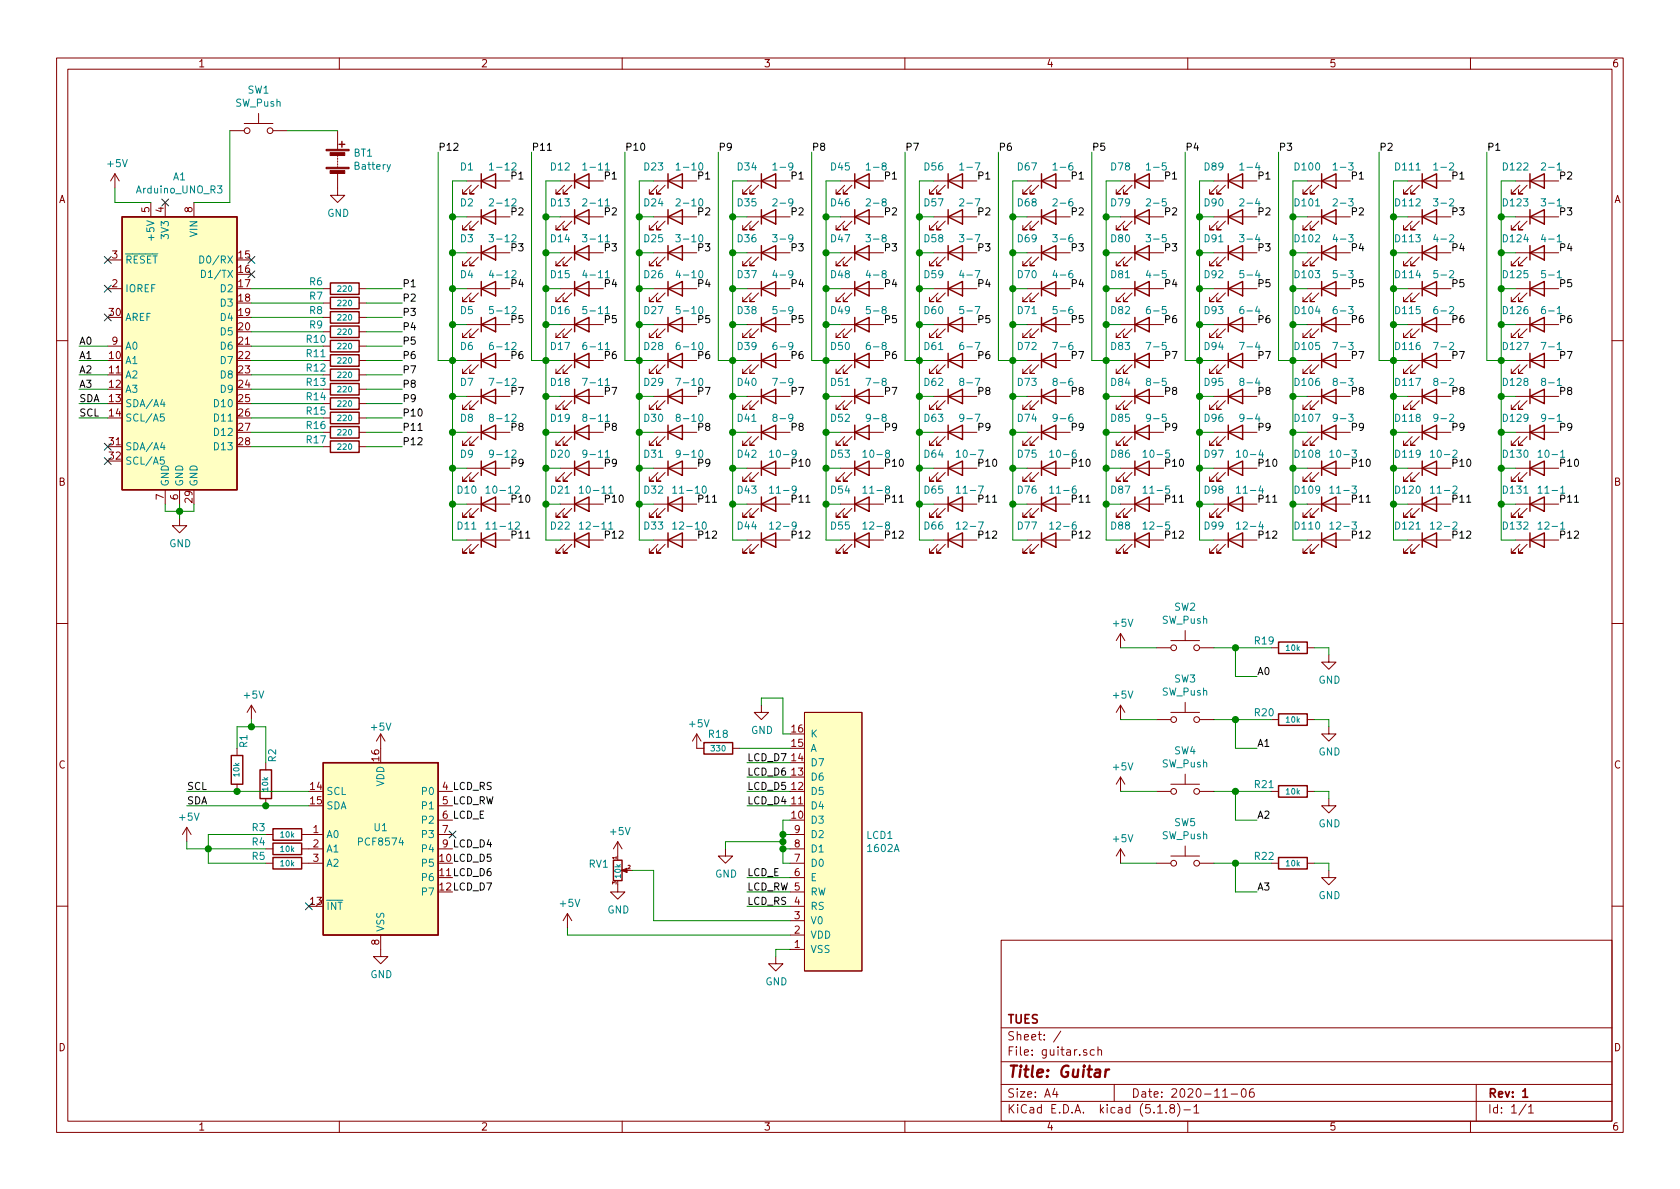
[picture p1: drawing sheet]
<svg xmlns="http://www.w3.org/2000/svg" width="297mm" height="210mm" viewBox="0 0 297 210" stroke-linecap="round" stroke-linejoin="round" font-family="sans-serif">
<defs><g id="words">
<text font-size="2.8" fill="#840000" x="178" y="190.5">Title: Guitar</text>
<g font-size="2.1" fill="#840000">
<text x="178" y="184">Sheet: /</text>
<text x="178" y="181">TUES</text>
<text x="178" y="186.7">File: guitar.sch</text>
<text x="178" y="196.9">KiCad E.D.A. kicad (5.1.8)-1</text>
<text x="178" y="194.1">Size: A4</text>
<text x="200" y="194.1">Date: 2020-11-06</text>
<text x="263" y="194.1">Rev: 1</text>
<text x="263" y="196.9">Id: 1/1</text>
</g>
<g font-size="1.8" fill="#840000">
<text x="35" y="11.9">1</text>
<text x="85" y="11.9">2</text>
<text x="135" y="11.9">3</text>
<text x="185" y="11.9">4</text>
<text x="235" y="11.9">5</text>
<text x="285" y="11.9">6</text>
<text x="10.4" y="35.9">A</text>
<text x="285.4" y="35.9">A</text>
<text x="26.4" y="37.6" transform="rotate(-90 26.4 37.6)">5</text>
<text x="29" y="37.6" transform="rotate(-90 29 37.6)">4</text>
<text x="34" y="37.6" transform="rotate(-90 34 37.6)">8</text>
<text x="19.8" y="45.7">3</text>
<text x="42.2" y="45.7">15</text>
<text x="19.8" y="50.8">2</text>
<text x="42.2" y="48.3">16</text>
<text x="42.2" y="50.8">17</text>
<text x="42.2" y="53.3">18</text>
<text x="19.4" y="55.9">30</text>
<text x="42.2" y="55.9">19</text>
<text x="42.2" y="58.4">20</text>
<text x="19.4" y="63.5">10</text>
<text x="19.8" y="61">9</text>
<text x="42.2" y="61">21</text>
<text x="42.2" y="63.5">22</text>
<text x="19.4" y="66">11</text>
<text x="19.4" y="68.6">12</text>
<text x="19.4" y="71.1">13</text>
<text x="42.2" y="66">23</text>
<text x="42.2" y="68.6">24</text>
<text x="42.2" y="71.1">25</text>
<text x="19.4" y="73.7">14</text>
<text x="42.2" y="73.7">26</text>
<text x="42.2" y="76.2">27</text>
<text x="19.4" y="78.7">31</text>
<text x="19.4" y="81.3">32</text>
<text x="42.2" y="78.7">28</text>
<text x="10.4" y="85.9">B</text>
<text x="29" y="88.4" transform="rotate(-90 29 88.4)">7</text>
<text x="31.5" y="88.4" transform="rotate(-90 31.5 88.4)">6</text>
<text x="34" y="88.8" transform="rotate(-90 34 88.8)">29</text>
<text x="285.4" y="85.9">B</text>
<text x="140" y="129.5">16</text>
<text x="10.4" y="135.9">C</text>
<text x="67.1" y="134.6" transform="rotate(-90 67.1 134.6)">16</text>
<text x="140" y="137.2">13</text>
<text x="140" y="134.6">14</text>
<text x="140" y="132.1">15</text>
<text x="285.4" y="135.9">C</text>
<text x="54.9" y="139.7">14</text>
<text x="54.9" y="142.2">15</text>
<text x="140" y="142.2">11</text>
<text x="140" y="139.7">12</text>
<text x="55.4" y="147.3">1</text>
<text x="55.4" y="149.9">2</text>
<text x="78.3" y="147.3">7</text>
<text x="140" y="144.8">10</text>
<text x="140.5" y="149.9">8</text>
<text x="140.5" y="147.3">9</text>
<text x="55.4" y="152.4">3</text>
<text x="140.5" y="154.9">6</text>
<text x="140.5" y="152.4">7</text>
<text x="54.9" y="160">13</text>
<text x="140.5" y="160">4</text>
<text x="67.1" y="167.1" transform="rotate(-90 67.1 167.1)">8</text>
<text x="140.5" y="167.6">1</text>
<text x="140.5" y="165.1">2</text>
<text x="140.5" y="162.6">3</text>
<text x="10.4" y="185.9">D</text>
<text x="285.4" y="185.9">D</text>
<text x="35" y="199.9">1</text>
<text x="85" y="199.9">2</text>
<text x="135" y="199.9">3</text>
<text x="185" y="199.9">4</text>
<text x="235" y="199.9">5</text>
<text x="285" y="199.9">6</text>
</g>
<g font-size="1.8" fill="#008484">
<text x="43.8" y="16.6">SW1</text>
<text x="41.7" y="18.9">SW_Push</text>
<text x="19.1" y="29.6">+5V</text>
<text x="62.6" y="27.7">BT1</text>
<text x="24.3" y="34.2">Arduino_UNO_R3</text>
<text x="30.6" y="31.9">A1</text>
<text x="62.8" y="30">Battery</text>
<text x="81.4" y="30.1">D1</text>
<text x="87.1" y="30.1">1-12</text>
<text x="97.4" y="30.1">D12</text>
<text x="103.7" y="30.1">1-11</text>
<text x="113.9" y="30.1">D23</text>
<text x="120.2" y="30.1">1-10</text>
<text x="130.5" y="30.1">D34</text>
<text x="137.2" y="30.1">1-9</text>
<text x="147" y="30.1">D45</text>
<text x="153.7" y="30.1">1-8</text>
<text x="163.5" y="30.1">D56</text>
<text x="170.2" y="30.1">1-7</text>
<text x="180" y="30.1">D67</text>
<text x="186.7" y="30.1">1-6</text>
<text x="196.5" y="30.1">D78</text>
<text x="203.2" y="30.1">1-5</text>
<text x="213" y="30.1">D89</text>
<text x="219.7" y="30.1">1-4</text>
<text x="229" y="30.1">D100</text>
<text x="236.2" y="30.1">1-3</text>
<text x="246.8" y="30.1">D111</text>
<text x="254" y="30.1">1-2</text>
<text x="265.9" y="30.1">D122</text>
<text x="273" y="30.1">2-1</text>
<text x="34.9" y="41.8" transform="rotate(-90 34.9 41.8)">VIN</text>
<text x="57.9" y="38.3">GND</text>
<text x="81.4" y="36.5">D2</text>
<text x="87.1" y="36.5">2-12</text>
<text x="97.4" y="36.5">D13</text>
<text x="103.7" y="36.5">2-11</text>
<text x="113.9" y="36.5">D24</text>
<text x="120.2" y="36.5">2-10</text>
<text x="130.5" y="36.5">D35</text>
<text x="137.2" y="36.5">2-9</text>
<text x="147" y="36.5">D46</text>
<text x="153.7" y="36.5">2-8</text>
<text x="163.5" y="36.5">D57</text>
<text x="170.2" y="36.5">2-7</text>
<text x="180" y="36.5">D68</text>
<text x="186.7" y="36.5">2-6</text>
<text x="196.5" y="36.5">D79</text>
<text x="203.2" y="36.5">2-5</text>
<text x="213" y="36.5">D90</text>
<text x="219.7" y="36.5">2-4</text>
<text x="229" y="36.5">D101</text>
<text x="236.2" y="36.5">2-3</text>
<text x="246.8" y="36.5">D112</text>
<text x="254" y="36.5">3-2</text>
<text x="265.9" y="36.5">D123</text>
<text x="273" y="36.5">3-1</text>
<text x="22.1" y="46.6">RESET</text>
<text x="27.3" y="42.1" transform="rotate(-90 27.3 42.1)">+5V</text>
<text x="29.8" y="42" transform="rotate(-90 29.8 42)">3V3</text>
<text x="36.2" y="46.6">D0/RX</text>
<text x="81.4" y="42.8">D3</text>
<text x="87.1" y="42.8">3-12</text>
<text x="97.4" y="42.8">D14</text>
<text x="103.7" y="42.8">3-11</text>
<text x="113.9" y="42.8">D25</text>
<text x="120.2" y="42.8">3-10</text>
<text x="130.5" y="42.8">D36</text>
<text x="137.2" y="42.8">3-9</text>
<text x="147" y="42.8">D47</text>
<text x="153.7" y="42.8">3-8</text>
<text x="163.5" y="42.8">D58</text>
<text x="170.2" y="42.8">3-7</text>
<text x="180" y="42.8">D69</text>
<text x="186.7" y="42.8">3-6</text>
<text x="196.5" y="42.8">D80</text>
<text x="203.2" y="42.8">3-5</text>
<text x="213" y="42.8">D91</text>
<text x="219.7" y="42.8">3-4</text>
<text x="229" y="42.8">D102</text>
<text x="236.2" y="42.8">4-3</text>
<text x="246.8" y="42.8">D113</text>
<text x="254" y="42.8">4-2</text>
<text x="265.9" y="42.8">D124</text>
<text x="273" y="42.8">4-1</text>
<text x="22.1" y="51.7">IOREF</text>
<text x="36.4" y="49.1">D1/TX</text>
<text x="39.1" y="51.7">D2</text>
<text x="54.8" y="50.5">R6</text>
<text x="54.8" y="53">R7</text>
<text x="81.4" y="49.2">D4</text>
<text x="87.1" y="49.2">4-12</text>
<text x="97.4" y="49.2">D15</text>
<text x="103.7" y="49.2">4-11</text>
<text x="113.9" y="49.2">D26</text>
<text x="120.2" y="49.2">4-10</text>
<text x="130.5" y="49.2">D37</text>
<text x="137.2" y="49.2">4-9</text>
<text x="147" y="49.2">D48</text>
<text x="153.7" y="49.2">4-8</text>
<text x="163.5" y="49.2">D59</text>
<text x="170.2" y="49.2">4-7</text>
<text x="180" y="49.2">D70</text>
<text x="186.7" y="49.2">4-6</text>
<text x="196.5" y="49.2">D81</text>
<text x="203.2" y="49.2">4-5</text>
<text x="213" y="49.2">D92</text>
<text x="219.7" y="49.2">5-4</text>
<text x="229" y="49.2">D103</text>
<text x="236.2" y="49.2">5-3</text>
<text x="246.8" y="49.2">D114</text>
<text x="254" y="49.2">5-2</text>
<text x="265.9" y="49.2">D125</text>
<text x="273" y="49.2">5-1</text>
<text x="22.1" y="56.8">AREF</text>
<text x="39.1" y="54.2">D3</text>
<text x="39.1" y="56.8">D4</text>
<text x="39.1" y="59.3">D5</text>
<text x="54.8" y="58.1">R9</text>
<text x="54.8" y="55.5">R8</text>
<text x="81.4" y="55.5">D5</text>
<text x="87.1" y="55.5">5-12</text>
<text x="97.4" y="55.5">D16</text>
<text x="103.7" y="55.5">5-11</text>
<text x="113.9" y="55.5">D27</text>
<text x="120.2" y="55.5">5-10</text>
<text x="130.5" y="55.5">D38</text>
<text x="137.2" y="55.5">5-9</text>
<text x="147" y="55.5">D49</text>
<text x="153.7" y="55.5">5-8</text>
<text x="163.5" y="55.5">D60</text>
<text x="170.2" y="55.5">5-7</text>
<text x="180" y="55.5">D71</text>
<text x="186.7" y="55.5">5-6</text>
<text x="196.5" y="55.5">D82</text>
<text x="203.2" y="55.5">6-5</text>
<text x="213" y="55.5">D93</text>
<text x="219.7" y="55.5">6-4</text>
<text x="229" y="55.5">D104</text>
<text x="236.2" y="55.5">6-3</text>
<text x="246.8" y="55.5">D115</text>
<text x="254" y="55.5">6-2</text>
<text x="265.9" y="55.5">D126</text>
<text x="273" y="55.5">6-1</text>
<text x="22.1" y="64.4">A1</text>
<text x="22.1" y="61.8">A0</text>
<text x="39.1" y="61.8">D6</text>
<text x="39.1" y="64.4">D7</text>
<text x="54.3" y="65.7">R12</text>
<text x="54.3" y="63.2">R11</text>
<text x="54.3" y="60.6">R10</text>
<text x="81.4" y="61.9">D6</text>
<text x="87.1" y="61.9">6-12</text>
<text x="97.4" y="61.9">D17</text>
<text x="103.7" y="61.9">6-11</text>
<text x="113.9" y="61.9">D28</text>
<text x="120.2" y="61.9">6-10</text>
<text x="130.5" y="61.9">D39</text>
<text x="137.2" y="61.9">6-9</text>
<text x="147" y="61.9">D50</text>
<text x="153.7" y="61.9">6-8</text>
<text x="163.5" y="61.9">D61</text>
<text x="170.2" y="61.9">6-7</text>
<text x="180" y="61.9">D72</text>
<text x="186.7" y="61.9">7-6</text>
<text x="196.5" y="61.9">D83</text>
<text x="203.2" y="61.9">7-5</text>
<text x="213" y="61.9">D94</text>
<text x="219.7" y="61.9">7-4</text>
<text x="229" y="61.9">D105</text>
<text x="236.2" y="61.9">7-3</text>
<text x="246.8" y="61.9">D116</text>
<text x="254" y="61.9">7-2</text>
<text x="265.9" y="61.9">D127</text>
<text x="273" y="61.9">7-1</text>
<text x="22.1" y="66.9">A2</text>
<text x="22.1" y="69.5">A3</text>
<text x="39.1" y="66.9">D8</text>
<text x="39.1" y="69.5">D9</text>
<text x="54.3" y="70.8">R14</text>
<text x="54.3" y="68.2">R13</text>
<text x="81.4" y="68.2">D7</text>
<text x="87.1" y="68.2">7-12</text>
<text x="97.4" y="68.2">D18</text>
<text x="103.7" y="68.2">7-11</text>
<text x="113.9" y="68.2">D29</text>
<text x="120.2" y="68.2">7-10</text>
<text x="130.5" y="68.2">D40</text>
<text x="137.2" y="68.2">7-9</text>
<text x="147" y="68.2">D51</text>
<text x="153.7" y="68.2">7-8</text>
<text x="163.5" y="68.2">D62</text>
<text x="170.2" y="68.2">8-7</text>
<text x="180" y="68.2">D73</text>
<text x="186.7" y="68.2">8-6</text>
<text x="196.5" y="68.2">D84</text>
<text x="203.2" y="68.2">8-5</text>
<text x="213" y="68.2">D95</text>
<text x="219.7" y="68.2">8-4</text>
<text x="229" y="68.2">D106</text>
<text x="236.2" y="68.2">8-3</text>
<text x="246.8" y="68.2">D117</text>
<text x="254" y="68.2">8-2</text>
<text x="265.9" y="68.2">D128</text>
<text x="273" y="68.2">8-1</text>
<text x="22.1" y="72">SDA/A4</text>
<text x="22.1" y="74.5">SCL/A5</text>
<text x="38.2" y="72">D10</text>
<text x="38.2" y="74.5">D11</text>
<text x="38.2" y="77.1">D12</text>
<text x="54.3" y="75.9">R16</text>
<text x="54.3" y="73.3">R15</text>
<text x="81.4" y="74.6">D8</text>
<text x="87.1" y="74.6">8-12</text>
<text x="97.4" y="74.6">D19</text>
<text x="103.7" y="74.6">8-11</text>
<text x="113.9" y="74.6">D30</text>
<text x="120.2" y="74.6">8-10</text>
<text x="130.5" y="74.6">D41</text>
<text x="137.2" y="74.6">8-9</text>
<text x="147" y="74.6">D52</text>
<text x="153.7" y="74.6">9-8</text>
<text x="163.5" y="74.6">D63</text>
<text x="170.2" y="74.6">9-7</text>
<text x="180" y="74.6">D74</text>
<text x="186.7" y="74.6">9-6</text>
<text x="196.5" y="74.6">D85</text>
<text x="203.2" y="74.6">9-5</text>
<text x="213" y="74.6">D96</text>
<text x="219.7" y="74.6">9-4</text>
<text x="229" y="74.6">D107</text>
<text x="236.2" y="74.6">9-3</text>
<text x="246.8" y="74.6">D118</text>
<text x="254" y="74.6">9-2</text>
<text x="265.9" y="74.6">D129</text>
<text x="273" y="74.6">9-1</text>
<text x="22.1" y="79.6">SDA/A4</text>
<text x="22.1" y="82.2">SCL/A5</text>
<text x="38.2" y="79.6">D13</text>
<text x="54.3" y="78.4">R17</text>
<text x="81.4" y="80.9">D9</text>
<text x="87.1" y="80.9">9-12</text>
<text x="97.4" y="80.9">D20</text>
<text x="103.7" y="80.9">9-11</text>
<text x="113.9" y="80.9">D31</text>
<text x="120.2" y="80.9">9-10</text>
<text x="130.5" y="80.9">D42</text>
<text x="147" y="80.9">D53</text>
<text x="153.2" y="80.9">10-8</text>
<text x="163.5" y="80.9">D64</text>
<text x="180" y="80.9">D75</text>
<text x="186.2" y="80.9">10-6</text>
<text x="196.5" y="80.9">D86</text>
<text x="213" y="80.9">D97</text>
<text x="219.2" y="80.9">10-4</text>
<text x="229" y="80.9">D108</text>
<text x="235.7" y="80.9">10-3</text>
<text x="246.8" y="80.9">D119</text>
<text x="265.9" y="80.9">D130</text>
<text x="272.6" y="80.9">10-1</text>
<text x="29.8" y="86.1" transform="rotate(-90 29.8 86.1)">GND</text>
<text x="32.4" y="86.1" transform="rotate(-90 32.4 86.1)">GND</text>
<text x="34.9" y="86.1" transform="rotate(-90 34.9 86.1)">GND</text>
<text x="80.9" y="87.3">D10</text>
<text x="86.6" y="87.3">10-12</text>
<text x="97.4" y="87.3">D21</text>
<text x="103.1" y="87.3">10-11</text>
<text x="113.9" y="87.3">D32</text>
<text x="119.7" y="87.3">11-10</text>
<text x="130.5" y="87.3">D43</text>
<text x="136.7" y="87.3">11-9</text>
<text x="147" y="87.3">D54</text>
<text x="153.2" y="87.3">11-8</text>
<text x="163.5" y="87.3">D65</text>
<text x="169.7" y="87.3">11-7</text>
<text x="180" y="87.3">D76</text>
<text x="186.2" y="87.3">11-6</text>
<text x="196.5" y="87.3">D87</text>
<text x="202.7" y="87.3">11-5</text>
<text x="213" y="87.3">D98</text>
<text x="219.2" y="87.3">11-4</text>
<text x="229" y="87.3">D109</text>
<text x="235.7" y="87.3">11-3</text>
<text x="246.8" y="87.3">D120</text>
<text x="253.5" y="87.3">11-2</text>
<text x="265.9" y="87.3">D131</text>
<text x="272.6" y="87.3">11-1</text>
<text x="80.9" y="93.6">D11</text>
<text x="86.6" y="93.6">11-12</text>
<text x="97.4" y="93.6">D22</text>
<text x="103.1" y="93.6">12-11</text>
<text x="113.9" y="93.6">D33</text>
<text x="119.7" y="93.6">12-10</text>
<text x="130.5" y="93.6">D44</text>
<text x="147" y="93.6">D55</text>
<text x="153.2" y="93.6">12-8</text>
<text x="163.5" y="93.6">D66</text>
<text x="180" y="93.6">D77</text>
<text x="186.2" y="93.6">12-6</text>
<text x="196.5" y="93.6">D88</text>
<text x="213" y="93.6">D99</text>
<text x="219.2" y="93.6">12-4</text>
<text x="229" y="93.6">D110</text>
<text x="235.7" y="93.6">12-3</text>
<text x="246.8" y="93.6">D121</text>
<text x="265.9" y="93.6">D132</text>
<text x="272.6" y="93.6">12-1</text>
<text x="29.9" y="96.8">GND</text>
<text x="207.6" y="108">SW2</text>
<text x="196.9" y="110.8">+5V</text>
<text x="205.5" y="110.3">SW_Push</text>
<text x="221.9" y="114">R19</text>
<text x="43.2" y="123.5">+5V</text>
<text x="196.9" y="123.5">+5V</text>
<text x="205.5" y="123">SW_Push</text>
<text x="207.6" y="120.7">SW3</text>
<text x="233.1" y="120.9">GND</text>
<text x="65.7" y="129.2">+5V</text>
<text x="122" y="128.6">+5V</text>
<text x="125.4" y="130.5">R18</text>
<text x="132.8" y="129.8">GND</text>
<text x="143.3" y="130.4">K</text>
<text x="221.9" y="126.7">R20</text>
<text x="43.7" y="132.2" transform="rotate(-90 43.7 132.2)">R1</text>
<text x="48.8" y="134.7" transform="rotate(-90 48.8 134.7)">R2</text>
<text x="143.3" y="135.5">D7</text>
<text x="143.3" y="133">A</text>
<text x="196.9" y="136.2">+5V</text>
<text x="205.5" y="135.7">SW_Push</text>
<text x="207.6" y="133.4">SW4</text>
<text x="233.1" y="133.6">GND</text>
<text x="57.7" y="140.6">SCL</text>
<text x="57.7" y="143.1">SDA</text>
<text x="67.9" y="139.1" transform="rotate(-90 67.9 139.1)">VDD</text>
<text x="74.8" y="140.6">P0</text>
<text x="74.8" y="143.1">P1</text>
<text x="143.3" y="143.1">D4</text>
<text x="143.3" y="140.6">D5</text>
<text x="143.3" y="138">D6</text>
<text x="221.9" y="139.4">R21</text>
<text x="31.8" y="145.1">+5V</text>
<text x="44.6" y="149.5">R4</text>
<text x="44.6" y="147">R3</text>
<text x="57.7" y="148.2">A0</text>
<text x="63.6" y="149.5">PCF8574</text>
<text x="66.2" y="147">U1</text>
<text x="74.8" y="145.7">P2</text>
<text x="74.8" y="148.2">P3</text>
<text x="108" y="147.7">+5V</text>
<text x="143.3" y="145.7">D3</text>
<text x="143.3" y="148.2">D2</text>
<text x="153.3" y="148.4">LCD1</text>
<text x="196.9" y="148.9">+5V</text>
<text x="205.5" y="148.4">SW_Push</text>
<text x="207.6" y="146.1">SW5</text>
<text x="233.1" y="146.3">GND</text>
<text x="44.6" y="152.1">R5</text>
<text x="57.7" y="150.7">A1</text>
<text x="57.7" y="153.3">A2</text>
<text x="74.8" y="153.3">P5</text>
<text x="74.8" y="155.8">P6</text>
<text x="74.8" y="150.7">P4</text>
<text x="104.2" y="153.4">RV1</text>
<text x="126.4" y="155.2">GND</text>
<text x="143.3" y="155.8">E</text>
<text x="143.3" y="153.3">D0</text>
<text x="143.3" y="150.7">D1</text>
<text x="153.5" y="150.7">1602A</text>
<text x="221.9" y="152.1">R22</text>
<text x="57.7" y="160.9">INT</text>
<text x="74.8" y="158.4">P7</text>
<text x="99.1" y="160.4">+5V</text>
<text x="107.4" y="161.5">GND</text>
<text x="143.3" y="160.9">RS</text>
<text x="143.3" y="158.4">RW</text>
<text x="233.1" y="159">GND</text>
<text x="67.9" y="164.8" transform="rotate(-90 67.9 164.8)">VSS</text>
<text x="143.3" y="166">VDD</text>
<text x="143.3" y="163.4">V0</text>
<text x="65.5" y="173">GND</text>
<text x="143.3" y="168.5">VSS</text>
<text x="135.3" y="174.2">GND</text>
</g>
<g font-size="1.8">
<text x="77.5" y="26.7">P12</text>
<text x="94" y="26.7">P11</text>
<text x="110.5" y="26.7">P10</text>
<text x="127" y="26.7">P9</text>
<text x="143.5" y="26.7">P8</text>
<text x="160" y="26.7">P7</text>
<text x="176.5" y="26.7">P6</text>
<text x="193" y="26.7">P5</text>
<text x="209.5" y="26.7">P4</text>
<text x="226.1" y="26.7">P3</text>
<text x="243.8" y="26.7">P2</text>
<text x="262.9" y="26.7">P1</text>
<text x="90.2" y="31.7">P1</text>
<text x="106.7" y="31.7">P1</text>
<text x="123.2" y="31.7">P1</text>
<text x="139.7" y="31.7">P1</text>
<text x="156.2" y="31.7">P1</text>
<text x="172.7" y="31.7">P1</text>
<text x="189.2" y="31.7">P1</text>
<text x="205.7" y="31.7">P1</text>
<text x="222.2" y="31.7">P1</text>
<text x="238.8" y="31.7">P1</text>
<text x="256.5" y="31.7">P1</text>
<text x="275.6" y="31.7">P2</text>
<text x="90.2" y="38.1">P2</text>
<text x="106.7" y="38.1">P2</text>
<text x="123.2" y="38.1">P2</text>
<text x="139.7" y="38.1">P2</text>
<text x="156.2" y="38.1">P2</text>
<text x="172.7" y="38.1">P2</text>
<text x="189.2" y="38.1">P2</text>
<text x="205.7" y="38.1">P2</text>
<text x="222.2" y="38.1">P2</text>
<text x="238.8" y="38.1">P2</text>
<text x="256.5" y="38.1">P3</text>
<text x="275.6" y="38.1">P3</text>
<text x="90.2" y="44.4">P3</text>
<text x="106.7" y="44.4">P3</text>
<text x="123.2" y="44.4">P3</text>
<text x="139.7" y="44.4">P3</text>
<text x="156.2" y="44.4">P3</text>
<text x="172.7" y="44.4">P3</text>
<text x="189.2" y="44.4">P3</text>
<text x="205.7" y="44.4">P3</text>
<text x="222.2" y="44.4">P3</text>
<text x="238.8" y="44.4">P4</text>
<text x="256.5" y="44.4">P4</text>
<text x="275.6" y="44.4">P4</text>
<text x="71.1" y="50.8">P1</text>
<text x="71.1" y="53.3">P2</text>
<text x="90.2" y="50.8">P4</text>
<text x="106.7" y="50.8">P4</text>
<text x="123.2" y="50.8">P4</text>
<text x="139.7" y="50.8">P4</text>
<text x="156.2" y="50.8">P4</text>
<text x="172.7" y="50.8">P4</text>
<text x="189.2" y="50.8">P4</text>
<text x="205.7" y="50.8">P4</text>
<text x="222.2" y="50.8">P5</text>
<text x="238.8" y="50.8">P5</text>
<text x="256.5" y="50.8">P5</text>
<text x="275.6" y="50.8">P5</text>
<text x="71.1" y="55.9">P3</text>
<text x="71.1" y="58.4">P4</text>
<text x="90.2" y="57.1">P5</text>
<text x="106.7" y="57.1">P5</text>
<text x="123.2" y="57.1">P5</text>
<text x="139.7" y="57.1">P5</text>
<text x="156.2" y="57.1">P5</text>
<text x="172.7" y="57.1">P5</text>
<text x="189.2" y="57.1">P5</text>
<text x="205.7" y="57.1">P6</text>
<text x="222.2" y="57.1">P6</text>
<text x="238.8" y="57.1">P6</text>
<text x="256.5" y="57.1">P6</text>
<text x="275.6" y="57.1">P6</text>
<text x="14" y="61">A0</text>
<text x="14" y="63.5">A1</text>
<text x="71.1" y="61">P5</text>
<text x="71.1" y="63.5">P6</text>
<text x="90.2" y="63.5">P6</text>
<text x="106.7" y="63.5">P6</text>
<text x="123.2" y="63.5">P6</text>
<text x="139.7" y="63.5">P6</text>
<text x="156.2" y="63.5">P6</text>
<text x="172.7" y="63.5">P6</text>
<text x="189.2" y="63.5">P7</text>
<text x="205.7" y="63.5">P7</text>
<text x="222.2" y="63.5">P7</text>
<text x="238.8" y="63.5">P7</text>
<text x="256.5" y="63.5">P7</text>
<text x="275.6" y="63.5">P7</text>
<text x="14" y="71.1">SDA</text>
<text x="14" y="66">A2</text>
<text x="14" y="68.6">A3</text>
<text x="71.1" y="66">P7</text>
<text x="71.1" y="68.6">P8</text>
<text x="71.1" y="71.1">P9</text>
<text x="90.2" y="69.8">P7</text>
<text x="106.7" y="69.8">P7</text>
<text x="123.2" y="69.8">P7</text>
<text x="139.7" y="69.8">P7</text>
<text x="156.2" y="69.8">P7</text>
<text x="172.7" y="69.8">P8</text>
<text x="189.2" y="69.8">P8</text>
<text x="205.7" y="69.8">P8</text>
<text x="222.2" y="69.8">P8</text>
<text x="238.8" y="69.8">P8</text>
<text x="256.5" y="69.8">P8</text>
<text x="275.6" y="69.8">P8</text>
<text x="14" y="73.7">SCL</text>
<text x="71.1" y="73.7">P10</text>
<text x="71.1" y="76.2">P11</text>
<text x="90.2" y="76.2">P8</text>
<text x="106.7" y="76.2">P8</text>
<text x="123.2" y="76.2">P8</text>
<text x="139.7" y="76.2">P8</text>
<text x="156.2" y="76.2">P9</text>
<text x="172.7" y="76.2">P9</text>
<text x="189.2" y="76.2">P9</text>
<text x="205.7" y="76.2">P9</text>
<text x="222.2" y="76.2">P9</text>
<text x="238.8" y="76.2">P9</text>
<text x="256.5" y="76.2">P9</text>
<text x="275.6" y="76.2">P9</text>
<text x="71.1" y="78.7">P12</text>
<text x="90.2" y="82.5">P9</text>
<text x="106.7" y="82.5">P9</text>
<text x="123.2" y="82.5">P9</text>
<text x="139.7" y="82.5">P10</text>
<text x="156.2" y="82.5">P10</text>
<text x="172.7" y="82.5">P10</text>
<text x="189.2" y="82.5">P10</text>
<text x="205.7" y="82.5">P10</text>
<text x="222.2" y="82.5">P10</text>
<text x="238.8" y="82.5">P10</text>
<text x="256.5" y="82.5">P10</text>
<text x="275.6" y="82.5">P10</text>
<text x="90.2" y="88.9">P10</text>
<text x="106.7" y="88.9">P10</text>
<text x="123.2" y="88.9">P11</text>
<text x="139.7" y="88.9">P11</text>
<text x="156.2" y="88.9">P11</text>
<text x="172.7" y="88.9">P11</text>
<text x="189.2" y="88.9">P11</text>
<text x="205.7" y="88.9">P11</text>
<text x="222.2" y="88.9">P11</text>
<text x="238.8" y="88.9">P11</text>
<text x="256.5" y="88.9">P11</text>
<text x="275.6" y="88.9">P11</text>
<text x="90.2" y="95.2">P11</text>
<text x="106.7" y="95.2">P12</text>
<text x="123.2" y="95.2">P12</text>
<text x="139.7" y="95.2">P12</text>
<text x="156.2" y="95.2">P12</text>
<text x="172.7" y="95.2">P12</text>
<text x="189.2" y="95.2">P12</text>
<text x="205.7" y="95.2">P12</text>
<text x="222.2" y="95.2">P12</text>
<text x="238.8" y="95.2">P12</text>
<text x="256.5" y="95.2">P12</text>
<text x="275.6" y="95.2">P12</text>
<text x="222.2" y="119.4">A0</text>
<text x="132.1" y="134.6">LCD_D7</text>
<text x="132.1" y="137.2">LCD_D6</text>
<text x="222.2" y="132.1">A1</text>
<text x="33" y="142.2">SDA</text>
<text x="33" y="139.7">SCL</text>
<text x="78.3" y="139.7">4 LCD_RS</text>
<text x="78.3" y="142.2">5 LCD_RW</text>
<text x="132.1" y="139.7">LCD_D5</text>
<text x="132.1" y="142.2">LCD_D4</text>
<text x="78.3" y="144.8">6 LCD_E</text>
<text x="78.3" y="149.9">9 LCD_D4</text>
<text x="222.2" y="144.8">A2</text>
<text x="77.8" y="152.4">10LCD_D5</text>
<text x="77.8" y="154.9">11LCD_D6</text>
<text x="132.1" y="154.9">LCD_E</text>
<text x="77.8" y="157.5">12LCD_D7</text>
<text x="132.1" y="160">LCD_RS</text>
<text x="132.1" y="157.5">LCD_RW 5</text>
<text x="222.2" y="157.5">A3</text>
</g>
<g font-size="1.4" fill="#008484">
<text x="59.8" y="51.6">220</text>
<text x="59.8" y="59.2">220</text>
<text x="59.8" y="56.7">220</text>
<text x="59.8" y="54.1">220</text>
<text x="59.8" y="64.3">220</text>
<text x="59.8" y="61.7">220</text>
<text x="59.8" y="71.9">220</text>
<text x="59.8" y="69.4">220</text>
<text x="59.8" y="66.8">220</text>
<text x="59.8" y="77">220</text>
<text x="59.8" y="74.4">220</text>
<text x="59.8" y="79.5">220</text>
<text x="227.5" y="115.1">10k</text>
<text x="227.5" y="127.8">10k</text>
<text x="42.3" y="137.3" transform="rotate(-90 42.3 137.3)">10k</text>
<text x="125.9" y="132.9">330</text>
<text x="47.4" y="139.8" transform="rotate(-90 47.4 139.8)">10k</text>
<text x="227.5" y="140.5">10k</text>
<text x="49.7" y="148.1">10k</text>
<text x="49.7" y="153.2">10k</text>
<text x="49.7" y="150.6">10k</text>
<text x="109.8" y="155.2" transform="rotate(-90 109.8 155.2)">10k</text>
<text x="227.5" y="153.2">10k</text>
</g>
<g font-size=".9" fill="#840000">
<text x="109" y="151.9" transform="rotate(-90 109 151.9)">1</text>
<text x="111" y="153.7">2</text>
<text x="109" y="156.4" transform="rotate(-90 109 156.4)">3</text>
</g>
</g></defs>
<g fill="none" stroke="#840000" stroke-width=".18">
<path d="M10 10.3h277v189.9h-277zM12 12.2h273v186.1h-273zM60 10.3v1.9M110 10.3v1.9M160 10.3v1.9M210 10.3v1.9M260 10.3v1.9M20.3 30.7l-.7 1.3M20.3 30.7v2.6M20.3 30.7l.8 1.3M26.7 35.8v2.5M29.2 35.8v2.5"/>
<path d="M34.3 35.8v2.5M40.6 23.1h2.6M43.2 21.8h5.1M45.7 20.1v1.7M48.3 23.1h2.5M59.7 30.7v3.8h1.3l-1.3 1.3-1.3-1.3h1.3M59.7 23.1v3.3M59.7 27.4v.3M59.7 27.9v.3M59.7 28.4v.3M59.7 29v.2M59.7 29.5v.2"/>
<path d="M82.5 38.3h7.7M82.5 32h7.7M83.3 39.1l-1.5 1.5h.7h-.7v-.7M83.3 32.8l-1.5 1.5h.7h-.7v-.8M84.6 39.1l-1.5 1.5h.7h-.7v-.7M84.6 32.8l-1.5 1.5h.7h-.7v-.8M99.1 38.3h7.6M99.1 32h7.6M99.8 39.1l-1.5 1.5h.8h-.8v-.7M99.8 32.8l-1.5 1.5h.8h-.8v-.8M101.1 39.1l-1.5 1.5h.7h-.7v-.7M101.1 32.8l-1.5 1.5h.7h-.7v-.8"/>
<path d="M115.6 38.3h7.6M115.6 32h7.6M116.3 32.8l-1.5 1.5h.8h-.8v-.8M116.3 39.1l-1.5 1.5h.8h-.8v-.7M117.6 32.8l-1.5 1.5h.7h-.7v-.8M117.6 39.1l-1.5 1.5h.7h-.7v-.7M132.1 38.3h7.6M132.1 32h7.6M132.8 39.1l-1.5 1.5h.8h-.8v-.7M132.8 32.8l-1.5 1.5h.8h-.8v-.8M134.1 39.1l-1.5 1.5h.7h-.7v-.7M134.1 32.8l-1.5 1.5h.7h-.7v-.8"/>
<path d="M148.6 38.3h7.6M148.6 32h7.6M149.4 39.1l-1.6 1.5h.8h-.8v-.7M149.4 32.8l-1.6 1.5h.8h-.8v-.8M150.6 39.1l-1.5 1.5h.8h-.8v-.7M150.6 32.8l-1.5 1.5h.8h-.8v-.8M165.1 38.3h7.6M165.1 32h7.6M165.9 39.1l-1.6 1.5h.8h-.8v-.7M165.9 32.8l-1.6 1.5h.8h-.8v-.8M167.1 39.1l-1.5 1.5h.8h-.8v-.7M167.1 32.8l-1.5 1.5h.8h-.8v-.8"/>
<path d="M181.6 38.3h7.6M181.6 32h7.6M182.4 39.1l-1.6 1.5h.8h-.8v-.7M182.4 32.8l-1.6 1.5h.8h-.8v-.8M183.6 39.1l-1.5 1.5h.8h-.8v-.7M183.6 32.8l-1.5 1.5h.8h-.8v-.8M198.1 38.3h7.6M198.1 32h7.6M198.9 39.1l-1.5 1.5h.7h-.7v-.7M198.9 32.8l-1.5 1.5h.7h-.7v-.8M200.2 39.1l-1.6 1.5h.8h-.8v-.7M200.2 32.8l-1.6 1.5h.8h-.8v-.8"/>
<path d="M214.6 38.3h7.6M214.6 32h7.6M215.4 32.8l-1.5 1.5h.7h-.7v-.8M215.4 39.1l-1.5 1.5h.7h-.7v-.7M216.7 32.8l-1.6 1.5h.8h-.8v-.8M216.7 39.1l-1.6 1.5h.8h-.8v-.7M231.1 38.3h7.7M231.1 32h7.7M231.9 39.1l-1.5 1.5h.7h-.7v-.7M231.9 32.8l-1.5 1.5h.7h-.7v-.8M233.2 39.1l-1.6 1.5h.8h-.8v-.7M233.2 32.8l-1.6 1.5h.8h-.8v-.8"/>
<path d="M248.9 38.3h7.6M248.9 32h7.6M249.7 39.1l-1.5 1.5h.7h-.7v-.7M249.7 32.8l-1.5 1.5h.7h-.7v-.8M251 39.1l-1.6 1.5h.8h-.8v-.7M251 32.8l-1.6 1.5h.8h-.8v-.8M268 38.3h7.6M268 32h7.6M268.7 39.1l-1.5 1.5h.8h-.8v-.7M268.7 32.8l-1.5 1.5h.8h-.8v-.8M270 39.1l-1.5 1.5h.7h-.7v-.7M270 32.8l-1.5 1.5h.7h-.7v-.8"/>
<path d="M19 51h2.6M19 46h2.6M57.1 51h1.3M57.1 58.7h1.3M57.1 56.1h1.3M57.1 53.6h1.3M63.5 51h1.3M63.5 58.7h1.3M63.5 56.1h1.3M63.5 53.6h1.3M82.5 57.4h7.7M82.5 51h7.7"/>
<path d="M82.5 44.7h7.7M83.3 45.5l-1.5 1.5h.7h-.7v-.8M83.3 58.2l-1.5 1.5h.7h-.7v-.8M83.3 51.8l-1.5 1.5h.7h-.7v-.7M84.6 45.5l-1.5 1.5h.7h-.7v-.8M84.6 58.2l-1.5 1.5h.7h-.7v-.8M84.6 51.8l-1.5 1.5h.7h-.7v-.7M99.1 57.4h7.6M99.1 51h7.6M99.1 44.7h7.6M99.8 58.2l-1.5 1.5h.8h-.8v-.8M99.8 51.8l-1.5 1.5h.8h-.8v-.7"/>
<path d="M99.8 45.5l-1.5 1.5h.8h-.8v-.8M101.1 58.2l-1.5 1.5h.7h-.7v-.8M101.1 51.8l-1.5 1.5h.7h-.7v-.7M101.1 45.5l-1.5 1.5h.7h-.7v-.8M115.6 57.4h7.6M115.6 51h7.6M115.6 44.7h7.6M116.3 58.2l-1.5 1.5h.8h-.8v-.8M116.3 51.8l-1.5 1.5h.8h-.8v-.7M116.3 45.5l-1.5 1.5h.8h-.8v-.8M117.6 58.2l-1.5 1.5h.7h-.7v-.8M117.6 51.8l-1.5 1.5h.7h-.7v-.7"/>
<path d="M117.6 45.5l-1.5 1.5h.7h-.7v-.8M132.1 57.4h7.6M132.1 51h7.6M132.1 44.7h7.6M132.8 58.2l-1.5 1.5h.8h-.8v-.8M132.8 51.8l-1.5 1.5h.8h-.8v-.7M132.8 45.5l-1.5 1.5h.8h-.8v-.8M134.1 58.2l-1.5 1.5h.7h-.7v-.8M134.1 51.8l-1.5 1.5h.7h-.7v-.7M134.1 45.5l-1.5 1.5h.7h-.7v-.8M148.6 57.4h7.6M148.6 51h7.6"/>
<path d="M148.6 44.7h7.6M149.4 58.2l-1.6 1.5h.8h-.8v-.8M149.4 51.8l-1.6 1.5h.8h-.8v-.7M149.4 45.5l-1.6 1.5h.8h-.8v-.8M150.6 58.2l-1.5 1.5h.8h-.8v-.8M150.6 51.8l-1.5 1.5h.8h-.8v-.7M150.6 45.5l-1.5 1.5h.8h-.8v-.8M165.1 57.4h7.6M165.1 51h7.6M165.1 44.7h7.6M165.9 58.2l-1.6 1.5h.8h-.8v-.8M165.9 51.8l-1.6 1.5h.8h-.8v-.7"/>
<path d="M165.9 45.5l-1.6 1.5h.8h-.8v-.8M167.1 58.2l-1.5 1.5h.8h-.8v-.8M167.1 51.8l-1.5 1.5h.8h-.8v-.7M167.1 45.5l-1.5 1.5h.8h-.8v-.8M181.6 57.4h7.6M181.6 51h7.6M181.6 44.7h7.6M182.4 58.2l-1.6 1.5h.8h-.8v-.8M182.4 51.8l-1.6 1.5h.8h-.8v-.7M182.4 45.5l-1.6 1.5h.8h-.8v-.8M183.6 58.2l-1.5 1.5h.8h-.8v-.8M183.6 51.8l-1.5 1.5h.8h-.8v-.7"/>
<path d="M183.6 45.5l-1.5 1.5h.8h-.8v-.8M198.1 57.4h7.6M198.1 51h7.6M198.1 44.7h7.6M198.9 58.2l-1.5 1.5h.7h-.7v-.8M198.9 51.8l-1.5 1.5h.7h-.7v-.7M198.9 45.5l-1.5 1.5h.7h-.7v-.8M200.2 58.2l-1.6 1.5h.8h-.8v-.8M200.2 51.8l-1.6 1.5h.8h-.8v-.7M200.2 45.5l-1.6 1.5h.8h-.8v-.8M214.6 57.4h7.6M214.6 51h7.6"/>
<path d="M214.6 44.7h7.6M215.4 45.5l-1.5 1.5h.7h-.7v-.8M215.4 51.8l-1.5 1.5h.7h-.7v-.7M215.4 58.2l-1.5 1.5h.7h-.7v-.8M216.7 45.5l-1.6 1.5h.8h-.8v-.8M216.7 51.8l-1.6 1.5h.8h-.8v-.7M216.7 58.2l-1.6 1.5h.8h-.8v-.8M231.1 57.4h7.7M231.1 51h7.7M231.1 44.7h7.7M231.9 51.8l-1.5 1.5h.7h-.7v-.7M231.9 58.2l-1.5 1.5h.7h-.7v-.8"/>
<path d="M231.9 45.5l-1.5 1.5h.7h-.7v-.8M233.2 51.8l-1.6 1.5h.8h-.8v-.7M233.2 58.2l-1.6 1.5h.8h-.8v-.8M233.2 45.5l-1.6 1.5h.8h-.8v-.8M248.9 57.4h7.6M248.9 51h7.6M248.9 44.7h7.6M249.7 58.2l-1.5 1.5h.7h-.7v-.8M249.7 51.8l-1.5 1.5h.7h-.7v-.7M249.7 45.5l-1.5 1.5h.7h-.7v-.8M251 58.2l-1.6 1.5h.8h-.8v-.8M251 51.8l-1.6 1.5h.8h-.8v-.7"/>
<path d="M251 45.5l-1.6 1.5h.8h-.8v-.8M268 57.4h7.6M268 51h7.6M268 44.7h7.6M268.7 58.2l-1.5 1.5h.8h-.8v-.8M268.7 51.8l-1.5 1.5h.8h-.8v-.7M268.7 45.5l-1.5 1.5h.8h-.8v-.8M270 58.2l-1.5 1.5h.7h-.7v-.8M270 51.8l-1.5 1.5h.7h-.7v-.7M270 45.5l-1.5 1.5h.7h-.7v-.8M10 60.2h2M19 61.2h2.6"/>
<path d="M57.1 63.7h1.3M57.1 76.4h1.3M57.1 61.2h1.3M57.1 79h1.3M57.1 73.9h1.3M57.1 71.4h1.3M57.1 68.8h1.3M57.1 66.3h1.3M63.5 63.7h1.3M63.5 76.4h1.3M63.5 61.2h1.3M63.5 79h1.3"/>
<path d="M63.5 73.9h1.3M63.5 71.4h1.3M63.5 68.8h1.3M63.5 66.3h1.3M82.5 63.7h7.7M82.5 76.4h7.7M82.5 70.1h7.7M83.3 77.2l-1.5 1.5h.7h-.7v-.7M83.3 70.9l-1.5 1.5h.7h-.7v-.8M83.3 64.5l-1.5 1.5h.7h-.7v-.7M84.6 77.2l-1.5 1.5h.7h-.7v-.7M84.6 70.9l-1.5 1.5h.7h-.7v-.8"/>
<path d="M84.6 64.5l-1.5 1.5h.7h-.7v-.7M99.1 63.7h7.6M99.1 76.4h7.6M99.1 70.1h7.6M99.8 77.2l-1.5 1.5h.8h-.8v-.7M99.8 70.9l-1.5 1.5h.8h-.8v-.8M99.8 64.5l-1.5 1.5h.8h-.8v-.7M101.1 77.2l-1.5 1.5h.7h-.7v-.7M101.1 70.9l-1.5 1.5h.7h-.7v-.8M101.1 64.5l-1.5 1.5h.7h-.7v-.7M115.6 63.7h7.6M115.6 76.4h7.6"/>
<path d="M115.6 70.1h7.6M116.3 64.5l-1.5 1.5h.8h-.8v-.7M116.3 77.2l-1.5 1.5h.8h-.8v-.7M116.3 70.9l-1.5 1.5h.8h-.8v-.8M117.6 64.5l-1.5 1.5h.7h-.7v-.7M117.6 77.2l-1.5 1.5h.7h-.7v-.7M117.6 70.9l-1.5 1.5h.7h-.7v-.8M132.1 63.7h7.6M132.1 76.4h7.6M132.1 70.1h7.6M132.8 64.5l-1.5 1.5h.8h-.8v-.7M132.8 70.9l-1.5 1.5h.8h-.8v-.8"/>
<path d="M132.8 77.2l-1.5 1.5h.8h-.8v-.7M134.1 64.5l-1.5 1.5h.7h-.7v-.7M134.1 70.9l-1.5 1.5h.7h-.7v-.8M134.1 77.2l-1.5 1.5h.7h-.7v-.7M148.6 63.7h7.6M148.6 76.4h7.6M148.6 70.1h7.6M149.4 77.2l-1.6 1.5h.8h-.8v-.7M149.4 70.9l-1.6 1.5h.8h-.8v-.8M149.4 64.5l-1.6 1.5h.8h-.8v-.7M150.6 77.2l-1.5 1.5h.8h-.8v-.7M150.6 70.9l-1.5 1.5h.8h-.8v-.8"/>
<path d="M150.6 64.5l-1.5 1.5h.8h-.8v-.7M165.1 63.7h7.6M165.1 76.4h7.6M165.1 70.1h7.6M165.9 77.2l-1.6 1.5h.8h-.8v-.7M165.9 70.9l-1.6 1.5h.8h-.8v-.8M165.9 64.5l-1.6 1.5h.8h-.8v-.7M167.1 77.2l-1.5 1.5h.8h-.8v-.7M167.1 70.9l-1.5 1.5h.8h-.8v-.8M167.1 64.5l-1.5 1.5h.8h-.8v-.7M181.6 63.7h7.6M181.6 76.4h7.6"/>
<path d="M181.6 70.1h7.6M182.4 77.2l-1.6 1.5h.8h-.8v-.7M182.4 70.9l-1.6 1.5h.8h-.8v-.8M182.4 64.5l-1.6 1.5h.8h-.8v-.7M183.6 77.2l-1.5 1.5h.8h-.8v-.7M183.6 70.9l-1.5 1.5h.8h-.8v-.8M183.6 64.5l-1.5 1.5h.8h-.8v-.7M198.1 63.7h7.6M198.1 76.4h7.6M198.1 70.1h7.6M198.9 77.2l-1.5 1.5h.7h-.7v-.7M198.9 70.9l-1.5 1.5h.7h-.7v-.8"/>
<path d="M198.9 64.5l-1.5 1.5h.7h-.7v-.7M200.2 77.2l-1.6 1.5h.8h-.8v-.7M200.2 70.9l-1.6 1.5h.8h-.8v-.8M200.2 64.5l-1.6 1.5h.8h-.8v-.7M214.6 63.7h7.6M214.6 76.4h7.6M214.6 70.1h7.6M215.4 77.2l-1.5 1.5h.7h-.7v-.7M215.4 70.9l-1.5 1.5h.7h-.7v-.8M215.4 64.5l-1.5 1.5h.7h-.7v-.7M216.7 77.2l-1.6 1.5h.8h-.8v-.7M216.7 70.9l-1.6 1.5h.8h-.8v-.8"/>
<path d="M216.7 64.5l-1.6 1.5h.8h-.8v-.7M231.1 63.7h7.7M231.1 76.4h7.7M231.1 70.1h7.7M231.9 77.2l-1.5 1.5h.7h-.7v-.7M231.9 64.5l-1.5 1.5h.7h-.7v-.7M231.9 70.9l-1.5 1.5h.7h-.7v-.8M233.2 77.2l-1.6 1.5h.8h-.8v-.7M233.2 64.5l-1.6 1.5h.8h-.8v-.7M233.2 70.9l-1.6 1.5h.8h-.8v-.8M248.9 63.7h7.6M248.9 76.4h7.6"/>
<path d="M248.9 70.1h7.6M249.7 77.2l-1.5 1.5h.7h-.7v-.7M249.7 70.9l-1.5 1.5h.7h-.7v-.8M249.7 64.5l-1.5 1.5h.7h-.7v-.7M251 77.2l-1.6 1.5h.8h-.8v-.7M251 70.9l-1.6 1.5h.8h-.8v-.8M251 64.5l-1.6 1.5h.8h-.8v-.7M268 63.7h7.6M268 76.4h7.6M268 70.1h7.6M268.7 77.2l-1.5 1.5h.8h-.8v-.7M268.7 70.9l-1.5 1.5h.8h-.8v-.8"/>
<path d="M268.7 64.5l-1.5 1.5h.8h-.8v-.7M270 77.2l-1.5 1.5h.7h-.7v-.7M270 70.9l-1.5 1.5h.7h-.7v-.8M270 64.5l-1.5 1.5h.7h-.7v-.7M285 60.2h2M29.2 86.6v2.5M31.7 91.7v1.3h1.3l-1.3 1.2-1.2-1.2h1.2M31.7 86.6v2.5M82.5 95.5h7.7M82.5 89.1h7.7M82.5 82.8h7.7M83.3 96.3l-1.5 1.5h.7h-.7v-.8"/>
<path d="M83.3 89.9l-1.5 1.5h.7h-.7v-.7M83.3 83.6l-1.5 1.5h.7h-.7v-.8M84.6 96.3l-1.5 1.5h.7h-.7v-.8M84.6 89.9l-1.5 1.5h.7h-.7v-.7M84.6 83.6l-1.5 1.5h.7h-.7v-.8M99.1 95.5h7.6M99.1 89.1h7.6M99.1 82.8h7.6M99.8 96.3l-1.5 1.5h.8h-.8v-.8M99.8 89.9l-1.5 1.5h.8h-.8v-.7M99.8 83.6l-1.5 1.5h.8h-.8v-.8M101.1 96.3l-1.5 1.5h.7h-.7v-.8"/>
<path d="M101.1 89.9l-1.5 1.5h.7h-.7v-.7M101.1 83.6l-1.5 1.5h.7h-.7v-.8M115.6 95.5h7.6M115.6 89.1h7.6M115.6 82.8h7.6M116.3 96.3l-1.5 1.5h.8h-.8v-.8M116.3 89.9l-1.5 1.5h.8h-.8v-.7M116.3 83.6l-1.5 1.5h.8h-.8v-.8M117.6 96.3l-1.5 1.5h.7h-.7v-.8M117.6 89.9l-1.5 1.5h.7h-.7v-.7M117.6 83.6l-1.5 1.5h.7h-.7v-.8M132.1 95.5h7.6"/>
<path d="M132.1 89.1h7.6M132.1 82.8h7.6M132.8 96.3l-1.5 1.5h.8h-.8v-.8M132.8 89.9l-1.5 1.5h.8h-.8v-.7M132.8 83.6l-1.5 1.5h.8h-.8v-.8M134.1 96.3l-1.5 1.5h.7h-.7v-.8M134.1 89.9l-1.5 1.5h.7h-.7v-.7M134.1 83.6l-1.5 1.5h.7h-.7v-.8M148.6 95.5h7.6M148.6 89.1h7.6M148.6 82.8h7.6M149.4 96.3l-1.6 1.5h.8h-.8v-.8"/>
<path d="M149.4 89.9l-1.6 1.5h.8h-.8v-.7M149.4 83.6l-1.6 1.5h.8h-.8v-.8M150.6 96.3l-1.5 1.5h.8h-.8v-.8M150.6 89.9l-1.5 1.5h.8h-.8v-.7M150.6 83.6l-1.5 1.5h.8h-.8v-.8M165.1 95.5h7.6M165.1 89.1h7.6M165.1 82.8h7.6M165.9 89.9l-1.6 1.5h.8h-.8v-.7M165.9 83.6l-1.6 1.5h.8h-.8v-.8M165.9 96.3l-1.6 1.5h.8h-.8v-.8M167.1 89.9l-1.5 1.5h.8h-.8v-.7"/>
<path d="M167.1 83.6l-1.5 1.5h.8h-.8v-.8M167.1 96.3l-1.5 1.5h.8h-.8v-.8M181.6 95.5h7.6M181.6 89.1h7.6M181.6 82.8h7.6M182.4 89.9l-1.6 1.5h.8h-.8v-.7M182.4 83.6l-1.6 1.5h.8h-.8v-.8M182.4 96.3l-1.6 1.5h.8h-.8v-.8M183.6 89.9l-1.5 1.5h.8h-.8v-.7M183.6 83.6l-1.5 1.5h.8h-.8v-.8M183.6 96.3l-1.5 1.5h.8h-.8v-.8M198.1 95.5h7.6"/>
<path d="M198.1 89.1h7.6M198.1 82.8h7.6M198.9 89.9l-1.5 1.5h.7h-.7v-.7M198.9 83.6l-1.5 1.5h.7h-.7v-.8M198.9 96.3l-1.5 1.5h.7h-.7v-.8M200.2 89.9l-1.6 1.5h.8h-.8v-.7M200.2 83.6l-1.6 1.5h.8h-.8v-.8M200.2 96.3l-1.6 1.5h.8h-.8v-.8M214.6 95.5h7.6M214.6 89.1h7.6M214.6 82.8h7.6M215.4 96.3l-1.5 1.5h.7h-.7v-.8"/>
<path d="M215.4 89.9l-1.5 1.5h.7h-.7v-.7M215.4 83.6l-1.5 1.5h.7h-.7v-.8M216.7 96.3l-1.6 1.5h.8h-.8v-.8M216.7 89.9l-1.6 1.5h.8h-.8v-.7M216.7 83.6l-1.6 1.5h.8h-.8v-.8M231.1 95.5h7.7M231.1 89.1h7.7M231.1 82.8h7.7M231.9 96.3l-1.5 1.5h.7h-.7v-.8M231.9 89.9l-1.5 1.5h.7h-.7v-.7M231.9 83.6l-1.5 1.5h.7h-.7v-.8M233.2 96.3l-1.6 1.5h.8h-.8v-.8"/>
<path d="M233.2 89.9l-1.6 1.5h.8h-.8v-.7M233.2 83.6l-1.6 1.5h.8h-.8v-.8M248.9 95.5h7.6M248.9 89.1h7.6M248.9 82.8h7.6M249.7 83.6l-1.5 1.5h.7h-.7v-.8M249.7 96.3l-1.5 1.5h.7h-.7v-.8M249.7 89.9l-1.5 1.5h.7h-.7v-.7M251 83.6l-1.6 1.5h.8h-.8v-.8M251 96.3l-1.6 1.5h.8h-.8v-.8M251 89.9l-1.6 1.5h.8h-.8v-.7M268 95.5h7.6"/>
<path d="M268 89.1h7.6M268 82.8h7.6M268.7 83.6l-1.5 1.5h.8h-.8v-.8M268.7 89.9l-1.5 1.5h.8h-.8v-.7M268.7 96.3l-1.5 1.5h.8h-.8v-.8M270 83.6l-1.5 1.5h.7h-.7v-.8M270 89.9l-1.5 1.5h.7h-.7v-.7M270 96.3l-1.5 1.5h.7h-.7v-.8M10 110.3h2M198.1 112v2.5M198.1 112l-.7 1.3M198.1 112l.8 1.3"/>
<path d="M204.5 114.5h2.5M207 113.3h5.1M209.5 111.5v1.8M212.1 114.5h2.5M224.8 114.5h1.3M231.1 114.5h1.3M234.9 115.8v1.3h1.3l-1.3 1.3-1.2-1.3h1.2M285 110.3h2M41.9 132.3v1.3M41.9 138.7v1.2M44.4 124.7l-.7 1.3M44.4 124.7v2.5"/>
<path d="M44.4 124.7l.8 1.3M47 134.9v1.2M67.3 129.8l-.8 1.3M67.3 129.8v2.5M67.3 129.8l.8 1.3M77.5 139.9h2.5M123.2 129.8l-.8 1.3M123.2 129.8v2.5h1.3M123.2 129.8l.8 1.3M129.5 132.3h1.3M134.6 124.7v1.3h1.3l-1.3 1.2-1.3-1.2h1.3M142.2 126h10.2v45.7h-10.2z"/>
<path d="M198.1 124.7v2.5M198.1 137.4v2.5M198.1 137.4l-.7 1.3M198.1 137.4l.8 1.3M198.1 124.7l-.7 1.3M198.1 124.7l.8 1.3M204.5 139.9h2.5M204.5 127.2h2.5M207 126h5.1M207 138.7h5.1M209.5 124.2v1.8M209.5 136.9v1.8"/>
<path d="M212.1 139.9h2.5M212.1 127.2h2.5M224.8 139.9h1.3M224.8 127.2h1.3M231.1 139.9h1.3M231.1 127.2h1.3M234.9 128.5v1.3h1.3l-1.3 1.3-1.2-1.3h1.2M33 146.3l-.7 1.3M33 146.3v2.5M33 146.3l.8 1.3M47 152.6h1.3M47 150.1h1.3"/>
<path d="M47 147.6h1.3M47 141.2v1.3M53.3 152.6h3.8M53.3 150.1h3.8M53.3 147.6h3.8M77.5 150.1h2.5M77.5 147.6h2.5M77.5 142.5h2.5M77.5 145h2.5M109.2 156.5v1.2h1.3l-1.3 1.3-1.3-1.3h1.3M109.2 148.8l-.7 1.3M109.2 148.8v2.6"/>
<path d="M109.2 148.8l.8 1.3M128.3 150.1v1.3h1.2l-1.2 1.2-1.3-1.2h1.3M139.7 152.6h2.5M139.7 157.7h2.5M139.7 155.2h2.5M139.7 150.1h2.5M139.7 147.6h2.5M198.1 150.1l-.7 1.3M198.1 150.1v2.5M198.1 150.1l.8 1.3M204.5 152.6h2.5M207 151.4h5.1"/>
<path d="M209.5 149.6v1.8M212.1 152.6h2.5M224.8 152.6h1.3M231.1 152.6h1.3M234.9 141.2v1.3h1.3l-1.3 1.3-1.2-1.3h1.2M234.9 153.9v1.3h1.3l-1.3 1.3-1.2-1.3h1.2M10 160.2h2M67.3 165.3v3.9h1.3l-1.3 1.2-1.3-1.2h1.3M100.3 161.5l-.7 1.3M100.3 161.5v2.6M100.3 161.5l.8 1.3M137.2 169.2v1.2h1.2l-1.2 1.3-1.3-1.3h1.3"/>
<path d="M139.7 167.9h2.5M139.7 165.3h2.5M139.7 162.8h2.5M139.7 160.3h2.5M177 166.3h108v32h-108zM285 160.2h2M60 198.3v1.9M110 198.3v1.9M160 198.3v1.9M177 194.8h108M177 191.8h108M177 187.8h108"/>
<path d="M177 181.8h108M186.5 192.5l-.4 1h1M186.8 193v1M187.6 182.3l-1.3 2M192.1 185.7l-.3-.1-.2 .2v.2l.5 .2v.3h-.5M193.5 185.7l-.4-.1-.3 .3v.6l.3 .1 .4-.1M194.1 185.7l.2-.1 .4 .1 .1 .9M194.1 185.1v1.5M197 191.8v3M204.7 196.8h.8M206.2 196.7v.1M207.1 196l-.3-.3 .2-.3a.48 .48 0 0 1 .6 .1l-.1 .4a.52 .52 0 0 0-.6 .2 .52 .52 0 0 0 .1 .6l.4 .1 .2-.1 .1-.4-.3-.3"/>
<path d="M208.2 195.1a1.71 1.71 0 0 1 0 2.3M209.3 196.3h1.2M210 198.3v1.9M211.1 195.8l.4-.5v1.5M211.1 196.8h.9M216.2 194h.8M217.7 193.5h1.1M219.6 192.7l.4-.2a.94 .94 0 0 1 0 1.5 .82 .82 0 0 1-.4-1.3zM221.6 192.5a.59 .59 0 0 0-.7 .7l.1 .7 .2 .1 .5-.1 .1-.5-.2-.2-.4-.1-.3 .3M260 198.3v1.9M261 191.8v6.5M269.8 195.2l-1.2 2"/>
<path d="M270.3 195.8l.4-.5v1.5M270.3 196.8h.8"/>
<circle cx="43.7" cy="23.1" r=".51"/>
<circle cx="47.8" cy="23.1" r=".51"/>
<circle cx="207.5" cy="114.5" r=".51"/>
<circle cx="211.6" cy="114.5" r=".51"/>
<circle cx="207.5" cy="127.2" r=".51"/>
<circle cx="207.5" cy="139.9" r=".51"/>
<circle cx="211.6" cy="127.2" r=".51"/>
<circle cx="211.6" cy="139.9" r=".51"/>
<circle cx="207.5" cy="152.6" r=".51"/>
<circle cx="211.6" cy="152.6" r=".51"/>
</g>
<path d="M269.2 193l.5-.5v1.5M269.2 194h.9" fill="none" stroke="#840000" stroke-width=".3"/>
<path d="M195.5 189.1l-.1 1.3M196.1 189.1a.55 .55 0 0 0-.6 .4" fill="none" stroke="#840000" stroke-width=".41"/>
<g fill="none" stroke="#840000" stroke-width=".25">
<path d="M21.6 38.3h20.3v48.3h-20.3zM59.9 25.5h1.1M60.5 25v1M85.1 38.3l2.5-1.2v2.5zM85.1 32l2.5-1.3v2.6zM85.1 30.7v2.6M85.1 37.1v2.5M101.6 38.3l2.5-1.2v2.5zM101.6 32l2.5-1.3v2.6zM101.6 30.7v2.6M101.6 37.1v2.5M118.1 32l2.5-1.3v2.6z"/>
<path d="M118.1 38.3l2.5-1.2v2.5zM118.1 30.7v2.6M118.1 37.1v2.5M134.6 38.3l2.6-1.2v2.5zM134.6 32l2.6-1.3v2.6zM134.6 30.7v2.6M134.6 37.1v2.5M151.1 38.3l2.6-1.2v2.5zM151.1 32l2.6-1.3v2.6zM151.1 30.7v2.6M151.1 37.1v2.5M167.6 38.3l2.6-1.2v2.5z"/>
<path d="M167.6 32l2.6-1.3v2.6zM167.6 30.7v2.6M167.6 37.1v2.5M184.1 38.3l2.6-1.2v2.5zM184.1 32l2.6-1.3v2.6zM184.1 30.7v2.6M184.1 37.1v2.5M200.7 38.3l2.5-1.2v2.5zM200.7 32l2.5-1.3v2.6zM200.7 30.7v2.6M200.7 37.1v2.5M217.2 32l2.5-1.3v2.6z"/>
<path d="M217.2 38.3l2.5-1.2v2.5zM217.2 30.7v2.6M217.2 37.1v2.5M233.7 38.3l2.5-1.2v2.5zM233.7 32l2.5-1.3v2.6zM233.7 30.7v2.6M233.7 37.1v2.5M251.5 38.3l2.5-1.2v2.5zM251.5 32l2.5-1.3v2.6zM251.5 30.7v2.6M251.5 37.1v2.5M270.5 38.3l2.5-1.2v2.5z"/>
<path d="M270.5 32l2.5-1.3v2.6zM270.5 30.7v2.6M270.5 37.1v2.5M58.4 50h5.1v2.1h-5.1zM58.4 57.7h5.1v2h-5.1zM58.4 55.1h5.1v2h-5.1zM58.4 52.6h5.1v2h-5.1zM85.1 44.7l2.5-1.3v2.6zM85.1 57.4l2.5-1.3v2.6zM85.1 51l2.5-1.2v2.5zM85.1 43.4v2.6M85.1 49.8v2.5"/>
<path d="M85.1 56.1v2.6M101.6 57.4l2.5-1.3v2.6zM101.6 51l2.5-1.2v2.5zM101.6 44.7l2.5-1.3v2.6zM101.6 43.4v2.6M101.6 49.8v2.5M101.6 56.1v2.6M118.1 57.4l2.5-1.3v2.6zM118.1 51l2.5-1.2v2.5zM118.1 44.7l2.5-1.3v2.6zM118.1 43.4v2.6M118.1 49.8v2.5"/>
<path d="M118.1 56.1v2.6M134.6 57.4l2.6-1.3v2.6zM134.6 51l2.6-1.2v2.5zM134.6 44.7l2.6-1.3v2.6zM134.6 43.4v2.6M134.6 49.8v2.5M134.6 56.1v2.6M151.1 57.4l2.6-1.3v2.6zM151.1 51l2.6-1.2v2.5zM151.1 44.7l2.6-1.3v2.6zM151.1 43.4v2.6M151.1 49.8v2.5"/>
<path d="M151.1 56.1v2.6M167.6 57.4l2.6-1.3v2.6zM167.6 51l2.6-1.2v2.5zM167.6 44.7l2.6-1.3v2.6zM167.6 43.4v2.6M167.6 49.8v2.5M167.6 56.1v2.6M184.1 57.4l2.6-1.3v2.6zM184.1 51l2.6-1.2v2.5zM184.1 44.7l2.6-1.3v2.6zM184.1 43.4v2.6M184.1 49.8v2.5"/>
<path d="M184.1 56.1v2.6M200.7 57.4l2.5-1.3v2.6zM200.7 51l2.5-1.2v2.5zM200.7 44.7l2.5-1.3v2.6zM200.7 43.4v2.6M200.7 49.8v2.5M200.7 56.1v2.6M217.2 44.7l2.5-1.3v2.6zM217.2 51l2.5-1.2v2.5zM217.2 57.4l2.5-1.3v2.6zM217.2 43.4v2.6M217.2 49.8v2.5"/>
<path d="M217.2 56.1v2.6M233.7 51l2.5-1.2v2.5zM233.7 57.4l2.5-1.3v2.6zM233.7 44.7l2.5-1.3v2.6zM233.7 43.4v2.6M233.7 49.8v2.5M233.7 56.1v2.6M251.5 57.4l2.5-1.3v2.6zM251.5 51l2.5-1.2v2.5zM251.5 44.7l2.5-1.3v2.6zM251.5 43.4v2.6M251.5 49.8v2.5"/>
<path d="M251.5 56.1v2.6M270.5 57.4l2.5-1.3v2.6zM270.5 51l2.5-1.2v2.5zM270.5 44.7l2.5-1.3v2.6zM270.5 43.4v2.6M270.5 49.8v2.5M270.5 56.1v2.6M58.4 78h5.1v2h-5.1zM58.4 75.4h5.1v2.1h-5.1zM58.4 72.9h5.1v2h-5.1zM58.4 70.4h5.1v2h-5.1zM58.4 67.8h5.1v2h-5.1z"/>
<path d="M58.4 65.3h5.1v2h-5.1zM58.4 62.7h5.1v2.1h-5.1zM58.4 60.2h5.1v2h-5.1zM85.1 76.4l2.5-1.2v2.5zM85.1 70.1l2.5-1.3v2.6zM85.1 63.7l2.5-1.2v2.5zM85.1 62.5v2.5M85.1 68.8v2.6M85.1 75.2v2.5M101.6 76.4l2.5-1.2v2.5zM101.6 70.1l2.5-1.3v2.6zM101.6 63.7l2.5-1.2v2.5z"/>
<path d="M101.6 62.5v2.5M101.6 68.8v2.6M101.6 75.2v2.5M118.1 63.7l2.5-1.2v2.5zM118.1 76.4l2.5-1.2v2.5zM118.1 70.1l2.5-1.3v2.6zM118.1 62.5v2.5M118.1 68.8v2.6M118.1 75.2v2.5M134.6 63.7l2.6-1.2v2.5zM134.6 70.1l2.6-1.3v2.6zM134.6 76.4l2.6-1.2v2.5z"/>
<path d="M134.6 62.5v2.5M134.6 68.8v2.6M134.6 75.2v2.5M151.1 76.4l2.6-1.2v2.5zM151.1 70.1l2.6-1.3v2.6zM151.1 63.7l2.6-1.2v2.5zM151.1 62.5v2.5M151.1 68.8v2.6M151.1 75.2v2.5M167.6 76.4l2.6-1.2v2.5zM167.6 70.1l2.6-1.3v2.6zM167.6 63.7l2.6-1.2v2.5z"/>
<path d="M167.6 62.5v2.5M167.6 68.8v2.6M167.6 75.2v2.5M184.1 76.4l2.6-1.2v2.5zM184.1 70.1l2.6-1.3v2.6zM184.1 63.7l2.6-1.2v2.5zM184.1 62.5v2.5M184.1 68.8v2.6M184.1 75.2v2.5M200.7 76.4l2.5-1.2v2.5zM200.7 70.1l2.5-1.3v2.6zM200.7 63.7l2.5-1.2v2.5z"/>
<path d="M200.7 62.5v2.5M200.7 68.8v2.6M200.7 75.2v2.5M217.2 76.4l2.5-1.2v2.5zM217.2 70.1l2.5-1.3v2.6zM217.2 63.7l2.5-1.2v2.5zM217.2 62.5v2.5M217.2 68.8v2.6M217.2 75.2v2.5M233.7 76.4l2.5-1.2v2.5zM233.7 63.7l2.5-1.2v2.5zM233.7 70.1l2.5-1.3v2.6z"/>
<path d="M233.7 62.5v2.5M233.7 68.8v2.6M233.7 75.2v2.5M251.5 76.4l2.5-1.2v2.5zM251.5 70.1l2.5-1.3v2.6zM251.5 63.7l2.5-1.2v2.5zM251.5 62.5v2.5M251.5 68.8v2.6M251.5 75.2v2.5M270.5 76.4l2.5-1.2v2.5zM270.5 70.1l2.5-1.3v2.6zM270.5 63.7l2.5-1.2v2.5z"/>
<path d="M270.5 62.5v2.5M270.5 68.8v2.6M270.5 75.2v2.5M85.1 95.5l2.5-1.3v2.6zM85.1 89.1l2.5-1.2v2.5zM85.1 82.8l2.5-1.3v2.6zM85.1 81.5v2.6M85.1 87.9v2.5M85.1 94.2v2.6M101.6 95.5l2.5-1.3v2.6zM101.6 89.1l2.5-1.2v2.5zM101.6 82.8l2.5-1.3v2.6z"/>
<path d="M101.6 81.5v2.6M101.6 87.9v2.5M101.6 94.2v2.6M118.1 95.5l2.5-1.3v2.6zM118.1 89.1l2.5-1.2v2.5zM118.1 82.8l2.5-1.3v2.6zM118.1 81.5v2.6M118.1 87.9v2.5M118.1 94.2v2.6M134.6 95.5l2.6-1.3v2.6zM134.6 89.1l2.6-1.2v2.5zM134.6 82.8l2.6-1.3v2.6z"/>
<path d="M134.6 81.5v2.6M134.6 87.9v2.5M134.6 94.2v2.6M151.1 95.5l2.6-1.3v2.6zM151.1 89.1l2.6-1.2v2.5zM151.1 82.8l2.6-1.3v2.6zM151.1 81.5v2.6M151.1 87.9v2.5M151.1 94.2v2.6M167.6 89.1l2.6-1.2v2.5zM167.6 82.8l2.6-1.3v2.6zM167.6 95.5l2.6-1.3v2.6z"/>
<path d="M167.6 81.5v2.6M167.6 87.9v2.5M167.6 94.2v2.6M184.1 89.1l2.6-1.2v2.5zM184.1 82.8l2.6-1.3v2.6zM184.1 95.5l2.6-1.3v2.6zM184.1 81.5v2.6M184.1 87.9v2.5M184.1 94.2v2.6M200.7 89.1l2.5-1.2v2.5zM200.7 82.8l2.5-1.3v2.6zM200.7 95.5l2.5-1.3v2.6z"/>
<path d="M200.7 81.5v2.6M200.7 87.9v2.5M200.7 94.2v2.6M217.2 95.5l2.5-1.3v2.6zM217.2 89.1l2.5-1.2v2.5zM217.2 82.8l2.5-1.3v2.6zM217.2 81.5v2.6M217.2 87.9v2.5M217.2 94.2v2.6M233.7 95.5l2.5-1.3v2.6zM233.7 89.1l2.5-1.2v2.5zM233.7 82.8l2.5-1.3v2.6z"/>
<path d="M233.7 81.5v2.6M233.7 87.9v2.5M233.7 94.2v2.6M251.5 82.8l2.5-1.3v2.6zM251.5 95.5l2.5-1.3v2.6zM251.5 89.1l2.5-1.2v2.5zM251.5 81.5v2.6M251.5 87.9v2.5M251.5 94.2v2.6M270.5 82.8l2.5-1.3v2.6zM270.5 89.1l2.5-1.2v2.5zM270.5 95.5l2.5-1.3v2.6z"/>
<path d="M270.5 81.5v2.6M270.5 87.9v2.5M270.5 94.2v2.6M226.1 113.5h5v2.1h-5zM40.9 133.6h2v5.1h-2zM46 136.1h2v5.1h-2zM57.1 134.9h20.4v30.4h-20.4zM124.5 131.3h5v2h-5zM226.1 138.9h5v2.1h-5zM226.1 126.2h5v2.1h-5zM48.3 151.6h5v2.1h-5zM48.3 149.1h5v2h-5z"/>
<path d="M48.3 146.6h5v2h-5zM108.5 152.1h1.5v3.6h-1.5zM226.1 151.6h5v2.1h-5z"/>
</g>
<g fill="none" stroke="#008484" stroke-width=".18">
<path d="M38.5 32.9h.7l-.4 .4 .4 .2v.4l-.2 .2-.5-.1M69 29.1l-.4 1.1-.2 .2M86.5 35.3l.5-.2 .2 .4v.2l-.7 .7h.7M86.5 29.2l.4-.4v1.3M86.5 30.1h.7M90.5 35.3l.5-.2 .2 .4v.2l-.8 .7h.8M90.5 28.9l.5-.1 .2 .4v.2l-.8 .7h.8M103 35.3l.5-.2 .3 .4-.1 .2-.7 .7h.8M103 29.2l.4-.4v1.3M103 30.1h.8M119.6 29.2l.3-.4v1.3M119.6 35.3l.4-.2 .3 .4-.1 .2-.7 .7h.8"/>
<path d="M119.6 30.1h.7M136.7 29.2l.3-.4v1.3M136.7 30.1h.7M153.2 29.2l.3-.4v1.3M153.2 30.1h.7M169.7 29.2l.4-.4v1.3M169.7 30.1h.7M186.2 29.2l.4-.4v1.3M186.2 30.1h.7M202.7 29.2l.4-.4v1.3M202.7 30.1h.7M219.2 29.2l.4-.4v1.3"/>
<path d="M219.2 30.1h.7M235.7 29.2l.4-.4v1.3M235.7 30.1h.7M253.5 29.2l.4-.4v1.3M253.5 30.1h.7M35.3 45.3a.64 .64 0 0 1 .7 .6 .64 .64 0 0 1-.7 .6zM35.6 47.8a.64 .64 0 0 1 .8 .6 .64 .64 0 0 1-.8 .7zM86.5 41.5h.7l-.4 .5 .4 .1v.5l-.2 .2-.5-.2M86.8 47.8l-.3 .9h.8M87.2 54.2h-.6l-.1 .6 .2-.1 .5 .1v.5l-.2 .2-.5-.2M90.5 41.6l.5-.1 .2 .4v.2l-.8 .7h.8M90.5 54.3l.5-.1 .2 .4v.2l-.8 .7h.8"/>
<path d="M90.5 48l.5-.2 .2 .4v.2l-.8 .7h.8M103 41.5h.8l-.4 .5 .3 .1v.5l-.2 .2-.5-.2M103.4 47.8l-.4 .9h.8M103.7 54.2h-.6l-.1 .6 .2-.1 .5 .1v.5l-.2 .2-.5-.2M119.5 41.5h.8l-.4 .5 .3 .1v.5l-.2 .2-.5-.2M119.9 47.8l-.3 .9h.7M120.2 54.2h-.6v.6l.1-.1 .5 .1v.5l-.2 .2-.4-.2M28.7 70.6l-.3 .9h.8M28.7 78.2l-.3 .9h.8M29 73.2h-.6l-.1 .6 .2-.1 .5 .1v.5l-.2 .2-.5-.2M29 71.1v.8M29 78.7v.8"/>
<path d="M86.5 66.9h.8l-.5 1.3M86.8 73.8l-.2-.1v-.3l.4-.2 .2 .2v.3l-.6 .2-.1 .1v.3l.3 .2h.2l.2-.2v-.4l-.2-.1M87.1 60.5l-.3 .1a.87 .87 0 0 0 0 1.2l.4-.1v-.5l-.4-.2-.3 .3M90.5 79.7l.5-.1 .2 .4v.2l-.8 .7h.8M90.5 73.4l.5-.2 .2 .4v.2l-.8 .7h.8M90.5 67l.5-.1 .2 .4v.2l-.8 .7h.8M90.5 60.7l.5-.2 .2 .4v.2l-.8 .7h.8M103 66.9h.8l-.5 1.3M103.3 73.8l-.2-.1v-.3l.4-.2 .2 .2v.3l-.6 .2-.1 .1v.3l.3 .2h.2l.3-.2-.1-.4-.2-.1M103.6 60.5l-.3 .1a.87 .87 0 0 0 0 1.2l.4-.1v-.5l-.4-.2-.3 .3M119.5 66.9h.8l-.5 1.3M119.8 73.8l-.2-.1v-.3l.4-.2 .2 .2v.3l-.5 .2-.1 .1v.3l.2 .2h.2l.3-.2-.1-.4-.2-.1"/>
<path d="M120.1 60.5l-.3 .1a.87 .87 0 0 0 0 1.2l.4-.1v-.5l-.4-.2-.2 .3M136.1 80l.3-.4v1.3M136.6 66.9h.8l-.5 1.3M137.4 79.7l.2-.1a.67 .67 0 0 1 .4 .6 .67 .67 0 0 1-.4 .7l-.3-.5zM152.6 80l.3-.4v1.3M153.1 66.9h.8l-.5 1.3M169.1 80l.3-.4v1.3M170.5 79.7l.1-.1a.67 .67 0 0 1 .4 .6 .67 .67 0 0 1-.4 .7 .83 .83 0 0 1-.1-1.2zM173 79.6h.9l-.6 1.3M185.6 80l.4-.4v1.3M186.1 60.5h.9l-.6 1.3M202.1 80l.4-.4v1.3"/>
<path d="M202.6 60.5h.9l-.6 1.3M203.4 79.7l.2-.1a.67 .67 0 0 1 .5 .6 .67 .67 0 0 1-.5 .7l-.3-.5zM206.8 79.6h-.7v.6l.2-.1 .4 .1 .1 .5-.2 .2-.5-.2M218.6 80l.4-.4v1.3M219.2 60.5h.8l-.5 1.3M222.9 79.5l-.3 .9h.8M235.1 80l.4-.4v1.3M235.7 60.5h.8l-.5 1.3M252.9 80l.4-.4v1.3M253.4 60.5h.9l-.6 1.3M254.3 79.7l.1-.1a.67 .67 0 0 1 .5 .6 .67 .67 0 0 1-.5 .7 .83 .83 0 0 1-.1-1.2zM256.9 79.7l.5-.1 .2 .4v.2l-.8 .7h.8"/>
<path d="M272 80l.3-.4v1.3M272.5 60.5h.8l-.5 1.3M29 80.8h-.6l-.1 .6 .2-.1 .5 .1v.6l-.2 .1-.5-.1M85.9 92.7l.4-.4v1.3M85.9 86.3l.4-.4v1.3M85.9 93.6h.7M85.9 87.2h.7M87.2 80.2l-.2 .2-.4-.1-.1-.1 .1-.5 .2-.1h.2l.2 .3a.97 .97 0 0 1-.2 .9l-.4 .1M91.1 92.4l.5-.1 .2 .4v.2l-.7 .7h.7M91.1 86.1l.5-.2 .2 .4v.2l-.7 .7h.7M102.4 92.7l.4-.4v1.3M102.4 86.3l.4-.4v1.3"/>
<path d="M102.4 93.6h.7M102.4 87.2h.7M103.8 80.2l-.3 .2-.4-.1-.1-.1 .1-.5 .2-.1h.2l.3 .3a.97 .97 0 0 1-.3 .9l-.4 .1M107.6 92.7l.4-.4v1.3M107.6 86.3l.4-.4v1.3M118.9 92.7l.4-.4v1.3M118.9 86.3l.4-.4v1.3M118.9 93.6h.8M118.9 87.2h.8M120.3 80.2l-.3 .2-.3-.1-.1-.1v-.5l.2-.1h.2l.3 .3a.97 .97 0 0 1-.3 .9l-.3 .1M124.3 92.4l.2-.1a.69 .69 0 0 1 .4 .6 .69 .69 0 0 1-.4 .7l-.2-.2-.1-.3zM124.3 86.1l.2-.2a.69 .69 0 0 1 .4 .7 .69 .69 0 0 1-.4 .6l-.2-.1-.1-.4z"/>
<path d="M136.1 92.7l.3-.4v1.3M136.1 86.3l.3-.4v1.3M136.1 93.6h.7M136.1 87.2h.7M136.1 80.9h.7M137.3 92.4l.4-.1 .3 .4-.8 .9h.8M138.5 93.1h1M138.5 80.4h1M140.8 92.9l-.3 .2h-.2l-.2-.2v-.5l.2-.1h.2l.3 .3a.97 .97 0 0 1-.3 .9l-.3 .1M140.8 86.5l-.3 .2h-.2l-.2-.2v-.4l.2-.2h.2l.3 .3a.97 .97 0 0 1-.3 1h-.3M140.8 80.2l-.3 .2h-.2l-.2-.2v-.5l.2-.1h.2l.3 .3a.97 .97 0 0 1-.3 .9l-.3 .1M152.6 92.7l.3-.4v1.3"/>
<path d="M152.6 86.3l.3-.4v1.3M152.6 93.6h.7M152.6 87.2h.7M152.6 80.9h.7M169.1 86.3l.3-.4v1.3M169.1 92.7l.3-.4v1.3M169.1 93.6h.7M169.1 87.2h.7M169.1 80.9h.7M170.3 92.4l.5-.1 .2 .4-.8 .9h.8M171.6 93.1h.9M171.6 80.4h.9"/>
<path d="M173 85.9h.9l-.6 1.3M173 92.3h.9l-.6 1.3M185.6 86.3l.4-.4v1.3M185.6 92.7l.4-.4v1.3M185.6 93.6h.7M185.6 87.2h.7M185.6 80.9h.7M202.1 86.3l.4-.4v1.3M202.1 92.7l.4-.4v1.3M202.1 93.6h.7M202.1 87.2h.7M202.1 80.9h.7"/>
<path d="M203.3 92.4l.5-.1 .2 .4-.7 .9h.7M204.6 93.1h.9M204.6 80.4h.9M206.8 85.9h-.7v.7l.2-.2 .4 .1 .1 .6-.2 .1-.5-.1M206.8 92.3h-.7v.6l.2-.1 .4 .1 .1 .5-.2 .2-.5-.2M218.6 92.7l.4-.4v1.3M218.6 86.3l.4-.4v1.3M218.6 93.6h.7M218.6 87.2h.7M218.6 80.9h.7M222.9 92.2l-.3 .9h.8M222.9 85.9l-.3 .9h.8"/>
<path d="M235.1 92.7l.4-.4v1.3M235.1 86.3l.4-.4v1.3M235.1 93.6h.7M235.1 87.2h.7M235.1 80.9h.7M252.9 92.7l.4-.4v1.3M252.9 86.3l.4-.4v1.3M252.9 93.6h.7M252.9 87.2h.7M252.9 80.9h.7M254.1 92.4l.5-.1 .2 .4-.7 .9h.7M255.4 93.1h.9"/>
<path d="M255.4 80.4h.9M256.9 92.4l.5-.1 .2 .4v.2l-.8 .7h.8M256.9 86.1l.5-.2 .2 .4v.2l-.8 .7h.8M272 86.3l.3-.4v1.3M272 92.7l.3-.4v1.3M272 93.6h.7M272 87.2h.7M272 80.9h.7"/>
</g>
<g fill="#ffffc2" stroke="#ffffc2" stroke-width=".18">
<path d="M21.6 38.3h20.3v48.3h-20.3z"/>
<path d="M142.2 126h10.2v45.7h-10.2z"/>
<path d="M57.1 134.9h20.4v30.4h-20.4z"/>
</g>
<g fill="#840000" stroke="#840000" stroke-width=".18">
<path d="M109.9 153.9l1-.4v.8l-1-.4h.2z"/>
<path d="M57.7 29.6h4v.2h-4z"/>
<path d="M57.7 26.4h4v.3h-4z"/>
<path d="M58.4 30.2h2.6v.5h-2.6z"/>
<path d="M58.4 27h2.6v.5h-2.6z"/>
</g>
<g fill="none" stroke="#008400" stroke-width=".18">
<path d="M20.3 33.3v2.5h6.4M40.6 23.1v12.7h-6.3M50.8 23.1h8.9M77.5 26.9v36.8h5M80 38.3h2.5M82.5 32h-2.5v63.5h2.5M94 26.9v36.8h5.1M96.5 38.3h2.6M99.1 32h-2.6v63.5h2.6M110.5 26.9v36.8h5.1M113 38.3h2.6M115.6 32h-2.6v63.5h2.6"/>
<path d="M127 26.9v36.8h5.1M129.5 38.3h2.6M132.1 32h-2.6v63.5h2.6M143.5 26.9v36.8h5.1M146 38.3h2.6M148.6 32h-2.6v63.5h2.6M160 26.9v36.8h5.1M162.6 38.3h2.5M165.1 32h-2.5v63.5h2.5M176.5 26.9v36.8h5.1M179.1 38.3h2.5M181.6 32h-2.5v63.5h2.5"/>
<path d="M193 26.9v36.8h5.1M195.6 38.3h2.5M198.1 32h-2.5v63.5h2.5M209.5 26.9v36.8h5.1M212.1 38.3h2.5M214.6 32h-2.5v63.5h2.5M226.1 26.9v36.8h5M228.6 38.3h2.5M231.1 32h-2.5v63.5h2.5M243.8 26.9v36.8h5.1M246.4 38.3h2.5M248.9 32h-2.5v63.5h2.5"/>
<path d="M262.9 26.9v36.8h5.1M265.4 38.3h2.6M268 32h-2.6v63.5h2.6M44.4 51h12.7M44.4 53.6h12.7M44.4 56.1h12.7M44.4 58.7h12.7M64.8 51h6.3M64.8 53.6h6.3M64.8 56.1h6.3M64.8 58.7h6.3M80 44.7h2.5"/>
<path d="M80 51h2.5M80 57.4h2.5M96.5 44.7h2.6M96.5 51h2.6M96.5 57.4h2.6M113 44.7h2.6M113 51h2.6M113 57.4h2.6M129.5 44.7h2.6M129.5 51h2.6M129.5 57.4h2.6M146 44.7h2.6"/>
<path d="M146 51h2.6M146 57.4h2.6M162.6 44.7h2.5M162.6 51h2.5M162.6 57.4h2.5M179.1 44.7h2.5M179.1 51h2.5M179.1 57.4h2.5M195.6 44.7h2.5M195.6 51h2.5M195.6 57.4h2.5M212.1 44.7h2.5"/>
<path d="M212.1 51h2.5M212.1 57.4h2.5M228.6 44.7h2.5M228.6 51h2.5M228.6 57.4h2.5M246.4 44.7h2.5M246.4 51h2.5M246.4 57.4h2.5M265.4 44.7h2.6M265.4 51h2.6M265.4 57.4h2.6M14 63.7h5"/>
<path d="M14 66.3h5M14 68.8h5M14 61.2h5M14 73.9h5M14 71.4h5M44.4 63.7h12.7M44.4 76.4h12.7M44.4 66.3h12.7M44.4 68.8h12.7M44.4 61.2h12.7M44.4 73.9h12.7M44.4 71.4h12.7"/>
<path d="M44.4 79h12.7M64.8 63.7h6.3M64.8 76.4h6.3M64.8 66.3h6.3M64.8 68.8h6.3M64.8 61.2h6.3M64.8 73.9h6.3M64.8 71.4h6.3M64.8 79h6.3M80 76.4h2.5M80 70.1h2.5M96.5 76.4h2.6"/>
<path d="M96.5 70.1h2.6M113 76.4h2.6M113 70.1h2.6M129.5 76.4h2.6M129.5 70.1h2.6M146 76.4h2.6M146 70.1h2.6M162.6 76.4h2.5M162.6 70.1h2.5M179.1 76.4h2.5M179.1 70.1h2.5M195.6 76.4h2.5"/>
<path d="M195.6 70.1h2.5M212.1 76.4h2.5M212.1 70.1h2.5M228.6 76.4h2.5M228.6 70.1h2.5M246.4 76.4h2.5M246.4 70.1h2.5M265.4 76.4h2.6M265.4 70.1h2.6M29.2 89.1v1.3h5.1v-1.3M31.7 89.1v2.6M80 82.8h2.5"/>
<path d="M80 89.1h2.5M96.5 82.8h2.6M96.5 89.1h2.6M113 82.8h2.6M113 89.1h2.6M129.5 82.8h2.6M129.5 89.1h2.6M146 82.8h2.6M146 89.1h2.6M162.6 82.8h2.5M162.6 89.1h2.5M179.1 82.8h2.5"/>
<path d="M179.1 89.1h2.5M195.6 82.8h2.5M195.6 89.1h2.5M212.1 82.8h2.5M212.1 89.1h2.5M228.6 82.8h2.5M228.6 89.1h2.5M246.4 82.8h2.5M246.4 89.1h2.5M265.4 82.8h2.6M265.4 89.1h2.6M198.1 114.5h6.4"/>
<path d="M214.6 114.5h10.2M218.4 114.5v5.1h3.8M232.4 114.5h2.5v1.3M33 139.9h21.6M41.9 132.3v-3.8h5.1v6.4M44.4 127.2v1.3M130.8 132.3h8.9M132.1 139.9h7.6M132.1 137.4h7.6M132.1 134.9h7.6M134.6 124.7v-1.3h3.8v6.4h1.3M198.1 127.2h6.4"/>
<path d="M198.1 139.9h6.4M214.6 127.2h10.2M214.6 139.9h10.2M218.4 127.2v5.1h3.8M218.4 139.9v5.1h3.8M232.4 127.2h2.5v1.3M232.4 139.9h2.5v1.3M33 142.5h21.6M33 148.8v1.3h14M47 147.6h-10.2v5h10.2M111.8 153.9h3.8v8.9h24.1M132.1 157.7h7.6"/>
<path d="M132.1 142.5h7.6M132.1 155.2h7.6M138.4 147.6h1.3M138.4 150.1h1.3M138.4 148.8h-10.1v1.3M139.7 145h-1.3v7.6h1.3M198.1 152.6h6.4M214.6 152.6h10.2M218.4 152.6v5.1h3.8M232.4 152.6h2.5v1.3M100.3 164.1v1.2h39.4M132.1 160.3h7.6"/>
<path d="M139.7 167.9h-2.5v1.3"/>
</g>
<g fill="none" stroke="#000" stroke-width=".18">
<path d="M96.8 26.6h.7M73.9 76.1h.7M93 95.2h.7M126 88.8h.7M142.5 88.8h.7M159 88.8h.7M175.5 88.8h.7M192 88.8h.7M208.5 88.8h.7M225 88.8h.8M241.6 88.8h.7M259.3 88.8h.7"/>
<path d="M278.4 88.8h.7"/>
</g>
<g fill="#008400" stroke="#008400" stroke-width=".25">
<circle cx="246.4" cy="57.4" r=".51"/>
<circle cx="96.5" cy="89.1" r=".51"/>
<circle cx="47" cy="142.5" r=".51"/>
<circle cx="41.9" cy="139.9" r=".51"/>
<circle cx="246.4" cy="63.7" r=".51"/>
<circle cx="246.4" cy="70.1" r=".51"/>
<circle cx="246.4" cy="76.4" r=".51"/>
<circle cx="246.4" cy="82.8" r=".51"/>
<circle cx="246.4" cy="89.1" r=".51"/>
<circle cx="265.4" cy="38.3" r=".51"/>
<circle cx="265.4" cy="44.7" r=".51"/>
<circle cx="265.4" cy="51" r=".51"/>
<circle cx="265.4" cy="57.4" r=".51"/>
<circle cx="265.4" cy="89.1" r=".51"/>
<circle cx="265.4" cy="63.7" r=".51"/>
<circle cx="265.4" cy="70.1" r=".51"/>
<circle cx="265.4" cy="76.4" r=".51"/>
<circle cx="265.4" cy="82.8" r=".51"/>
<circle cx="195.6" cy="76.4" r=".51"/>
<circle cx="179.1" cy="57.4" r=".51"/>
<circle cx="129.5" cy="57.4" r=".51"/>
<circle cx="179.1" cy="51" r=".51"/>
<circle cx="129.5" cy="63.7" r=".51"/>
<circle cx="179.1" cy="44.7" r=".51"/>
<circle cx="179.1" cy="38.3" r=".51"/>
<circle cx="129.5" cy="70.1" r=".51"/>
<circle cx="129.5" cy="76.4" r=".51"/>
<circle cx="129.5" cy="82.8" r=".51"/>
<circle cx="195.6" cy="89.1" r=".51"/>
<circle cx="195.6" cy="82.8" r=".51"/>
<circle cx="129.5" cy="89.1" r=".51"/>
<circle cx="179.1" cy="63.7" r=".51"/>
<circle cx="195.6" cy="70.1" r=".51"/>
<circle cx="195.6" cy="63.7" r=".51"/>
<circle cx="195.6" cy="57.4" r=".51"/>
<circle cx="195.6" cy="51" r=".51"/>
<circle cx="195.6" cy="44.7" r=".51"/>
<circle cx="195.6" cy="38.3" r=".51"/>
<circle cx="113" cy="38.3" r=".51"/>
<circle cx="212.1" cy="89.1" r=".51"/>
<circle cx="246.4" cy="51" r=".51"/>
<circle cx="212.1" cy="82.8" r=".51"/>
<circle cx="212.1" cy="76.4" r=".51"/>
<circle cx="113" cy="51" r=".51"/>
<circle cx="162.6" cy="70.1" r=".51"/>
<circle cx="146.1" cy="51" r=".51"/>
<circle cx="146.1" cy="57.4" r=".51"/>
<circle cx="146.1" cy="44.7" r=".51"/>
<circle cx="146.1" cy="38.3" r=".51"/>
<circle cx="146.1" cy="63.7" r=".51"/>
<circle cx="146.1" cy="70.1" r=".51"/>
<circle cx="146.1" cy="76.4" r=".51"/>
<circle cx="162.6" cy="89.1" r=".51"/>
<circle cx="162.6" cy="82.8" r=".51"/>
<circle cx="146.1" cy="82.8" r=".51"/>
<circle cx="162.6" cy="76.4" r=".51"/>
<circle cx="146.1" cy="89.1" r=".51"/>
<circle cx="113" cy="44.7" r=".51"/>
<circle cx="162.6" cy="63.7" r=".51"/>
<circle cx="162.6" cy="57.4" r=".51"/>
<circle cx="162.6" cy="51" r=".51"/>
<circle cx="162.6" cy="44.7" r=".51"/>
<circle cx="162.6" cy="38.3" r=".51"/>
<circle cx="179.1" cy="89.1" r=".51"/>
<circle cx="129.5" cy="38.3" r=".51"/>
<circle cx="179.1" cy="82.8" r=".51"/>
<circle cx="179.1" cy="76.4" r=".51"/>
<circle cx="129.5" cy="44.7" r=".51"/>
<circle cx="179.1" cy="70.1" r=".51"/>
<circle cx="129.5" cy="51" r=".51"/>
<circle cx="218.4" cy="139.9" r=".51"/>
<circle cx="44.5" cy="128.5" r=".51"/>
<circle cx="80" cy="38.3" r=".51"/>
<circle cx="80" cy="44.7" r=".51"/>
<circle cx="212.1" cy="70.1" r=".51"/>
<circle cx="80" cy="57.4" r=".51"/>
<circle cx="80" cy="63.7" r=".51"/>
<circle cx="80" cy="70.1" r=".51"/>
<circle cx="80" cy="76.4" r=".51"/>
<circle cx="218.4" cy="114.5" r=".51"/>
<circle cx="80" cy="82.8" r=".51"/>
<circle cx="80" cy="89.1" r=".51"/>
<circle cx="218.4" cy="127.2" r=".51"/>
<circle cx="80" cy="51" r=".51"/>
<circle cx="218.4" cy="152.6" r=".51"/>
<circle cx="228.6" cy="38.3" r=".51"/>
<circle cx="228.6" cy="44.7" r=".51"/>
<circle cx="228.6" cy="51" r=".51"/>
<circle cx="228.6" cy="57.4" r=".51"/>
<circle cx="228.6" cy="63.7" r=".51"/>
<circle cx="228.6" cy="70.1" r=".51"/>
<circle cx="228.6" cy="76.4" r=".51"/>
<circle cx="228.6" cy="82.8" r=".51"/>
<circle cx="228.6" cy="89.1" r=".51"/>
<circle cx="246.4" cy="38.3" r=".51"/>
<circle cx="246.4" cy="44.7" r=".51"/>
<circle cx="212.1" cy="38.3" r=".51"/>
<circle cx="36.8" cy="150.1" r=".51"/>
<circle cx="96.5" cy="51" r=".51"/>
<circle cx="96.5" cy="44.7" r=".51"/>
<circle cx="96.5" cy="38.3" r=".51"/>
<circle cx="31.8" cy="90.4" r=".51"/>
<circle cx="113" cy="89.1" r=".51"/>
<circle cx="113" cy="82.8" r=".51"/>
<circle cx="113" cy="76.4" r=".51"/>
<circle cx="96.5" cy="57.4" r=".51"/>
<circle cx="212.1" cy="44.7" r=".51"/>
<circle cx="113" cy="70.1" r=".51"/>
<circle cx="212.1" cy="51" r=".51"/>
<circle cx="113" cy="63.7" r=".51"/>
<circle cx="212.1" cy="57.4" r=".51"/>
<circle cx="212.1" cy="63.7" r=".51"/>
<circle cx="113" cy="57.4" r=".51"/>
<circle cx="96.5" cy="82.8" r=".51"/>
<circle cx="96.5" cy="76.4" r=".51"/>
<circle cx="138.4" cy="150.1" r=".51"/>
<circle cx="96.5" cy="70.1" r=".51"/>
<circle cx="138.4" cy="147.6" r=".51"/>
<circle cx="96.5" cy="63.7" r=".51"/>
<circle cx="138.4" cy="148.8" r=".51"/>
</g>
<g fill="none" stroke="#000084" stroke-width=".18">
<path d="M28.6 35.2l1.2 1.2M29.8 35.2l-1.2 1.2M18.4 45.4l1.3 1.2M18.4 55.5l1.3 1.2M18.4 50.4l1.3 1.3M19.7 45.4l-1.3 1.2M19.7 55.5l-1.3 1.2M19.7 50.4l-1.3 1.3M43.8 45.4l1.3 1.2M43.8 47.9l1.3 1.2M45.1 45.4l-1.3 1.2M45.1 47.9l-1.3 1.2"/>
<path d="M18.4 78.4l1.3 1.2M19.7 78.4l-1.3 1.2M18.4 80.9l1.3 1.2M19.7 80.9l-1.3 1.2M54 159.7l1.2 1.2M55.2 159.7l-1.2 1.2M79.4 147l1.2 1.2M80.6 147l-1.2 1.2"/>
</g>
<use href="#words"/>
</svg>
